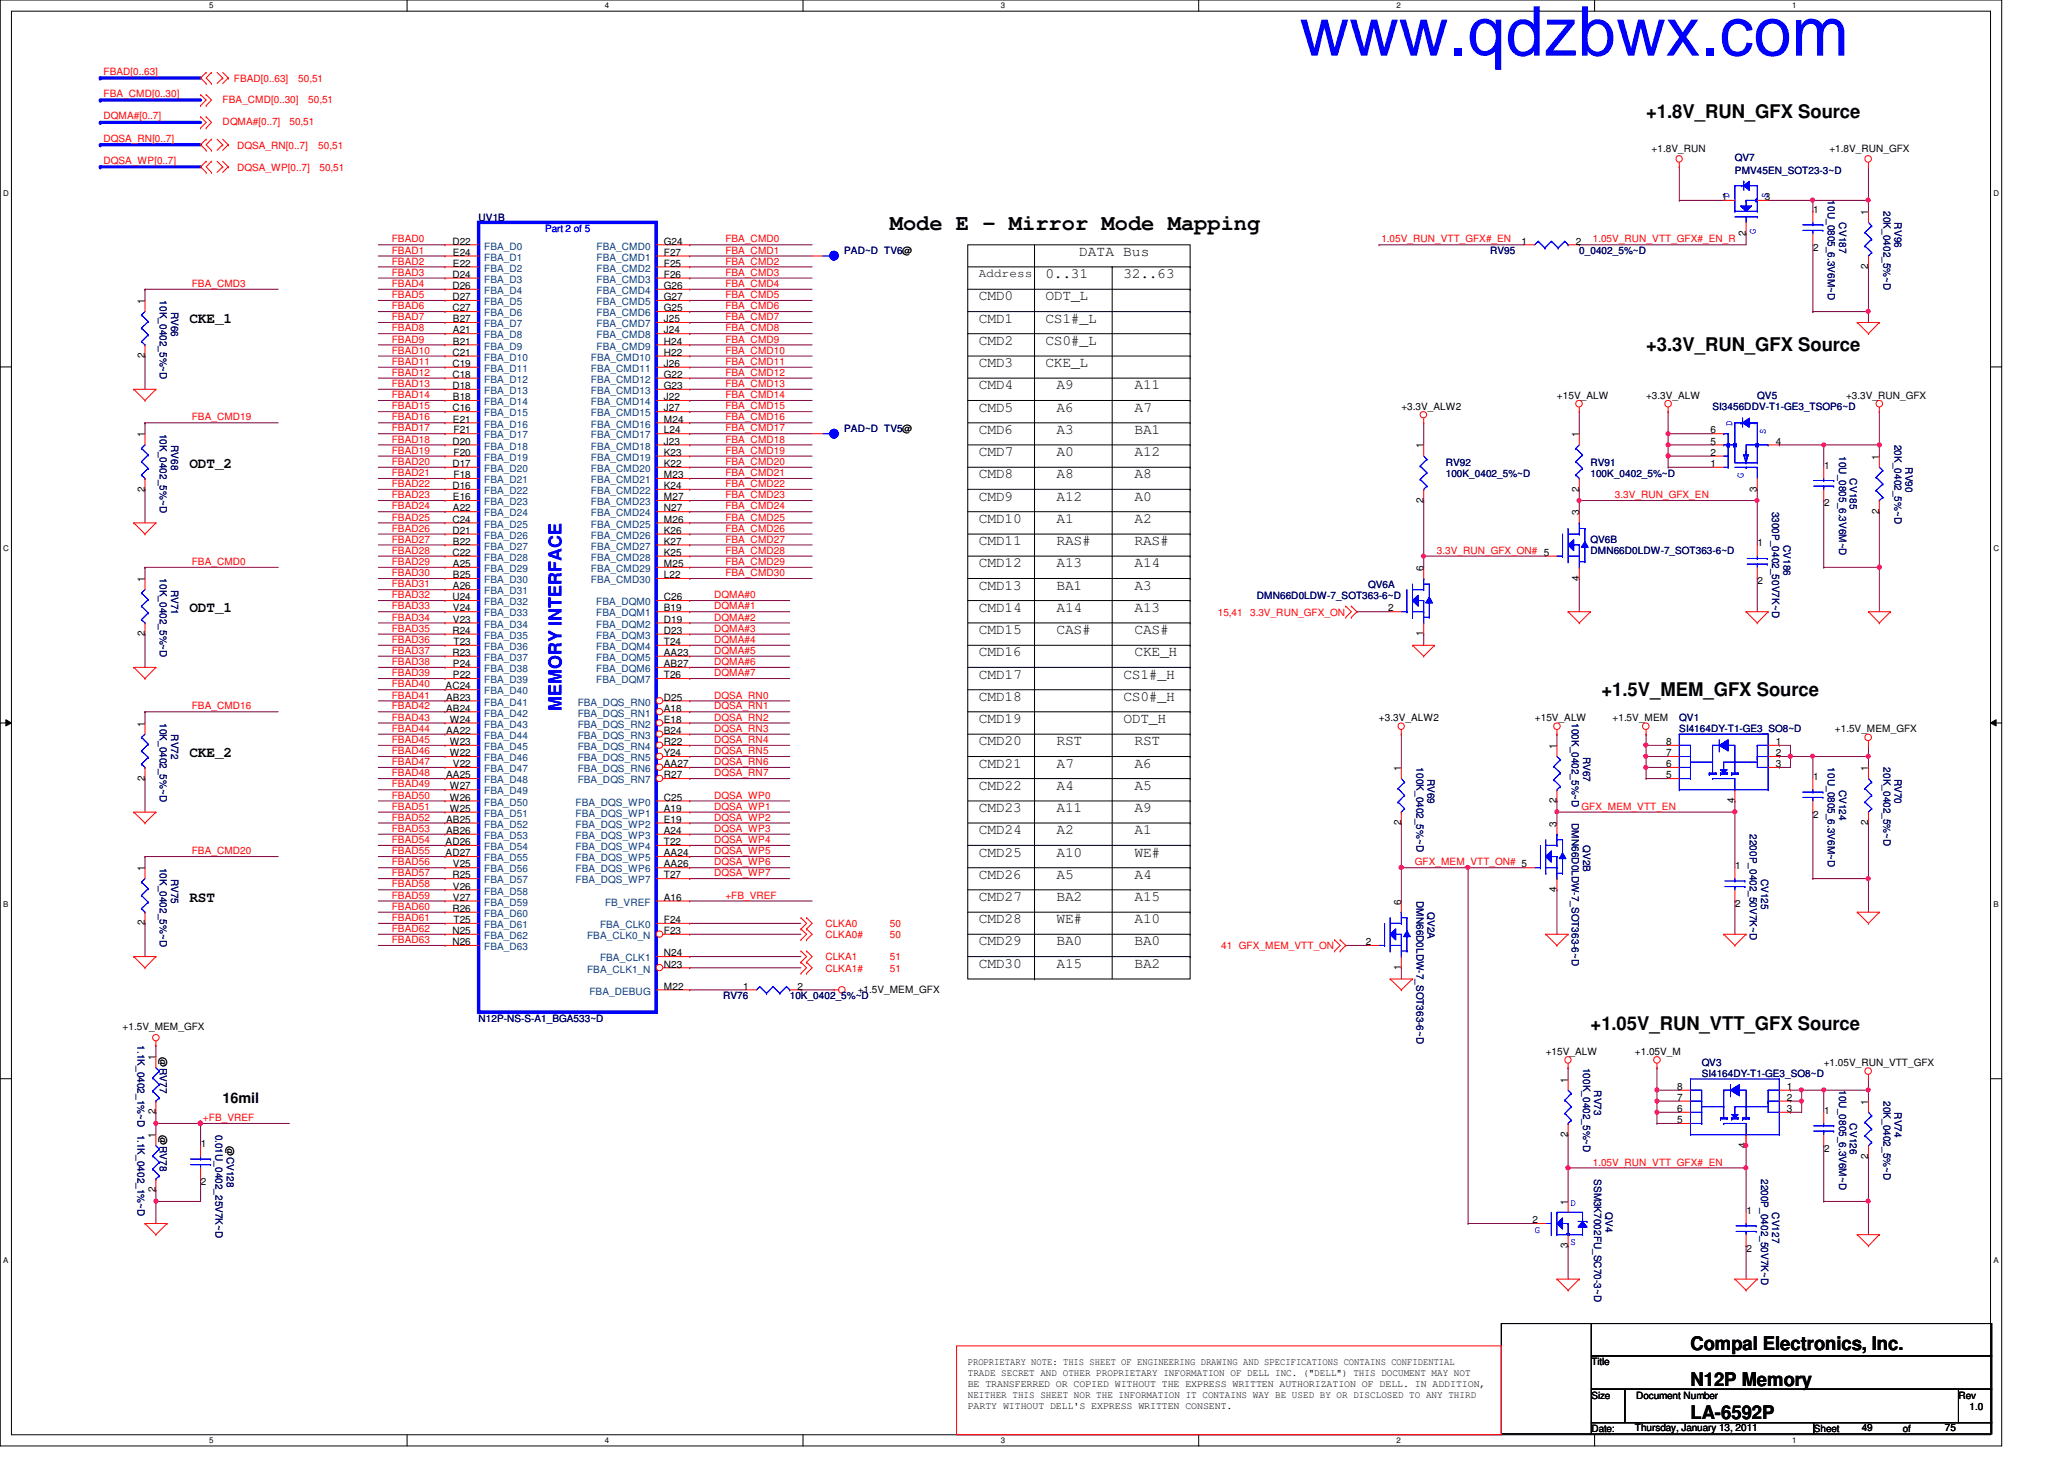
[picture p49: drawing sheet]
<svg xmlns="http://www.w3.org/2000/svg" width="297mm" height="210mm" viewBox="0 0 297 210" stroke-linecap="round" stroke-linejoin="round" font-family="sans-serif">
<defs><g id="words">
<text font-size="9.9" fill="#00f" x="187" y="8">www.qdzbwx.com</text>
<text font-size="3.2" x="128.1" y="33">Mode E - Mirror Mode Mapping</text>
<g font-size="2.7">
<text x="236.9" y="16.9">+1.8V_RUN_GFX Source</text>
<text x="236.9" y="50.5">+3.3V_RUN_GFX Source</text>
<text x="230.5" y="100.2">+1.5V_MEM_GFX Source</text>
<text x="228.9" y="148.2">+1.05V_RUN_VTT_GFX Source</text>
<text x="243.3" y="194.3">Compal Electronics, Inc.</text>
<text x="243.3" y="199.4">N12P Memory</text>
<text x="243.3" y="204.2">LA-6592P</text>
</g>
<text font-size="2.5" fill="#00f" x="80.8" y="102.3" transform="rotate(-90 80.8 102.3)">MEMORY INTERFACE</text>
<g font-size="2.1">
<text x="150.4" y="40">0..31</text>
<text x="155.3" y="36.8">DATA Bus</text>
<text x="161.7" y="40">32..63</text>
<text x="27.3" y="46.5">CKE_1</text>
<text x="140.9" y="43.2">CMD0</text>
<text x="140.9" y="46.4">CMD1</text>
<text x="150.4" y="46.4">CS1#_L</text>
<text x="150.4" y="43.2">ODT_L</text>
<text x="140.9" y="49.6">CMD2</text>
<text x="140.9" y="52.8">CMD3</text>
<text x="150.4" y="49.6">CS0#_L</text>
<text x="150.4" y="52.8">CKE_L</text>
<text x="140.9" y="56">CMD4</text>
<text x="140.9" y="59.2">CMD5</text>
<text x="152.1" y="59.2">A6</text>
<text x="152.1" y="56">A9</text>
<text x="163.3" y="59.2">A7</text>
<text x="163.3" y="56">A11</text>
<text x="140.9" y="62.4">CMD6</text>
<text x="140.9" y="65.6">CMD7</text>
<text x="152.1" y="62.4">A3</text>
<text x="152.1" y="65.6">A0</text>
<text x="163.3" y="62.4">BA1</text>
<text x="163.3" y="65.6">A12</text>
<text x="27.3" y="67.3">ODT_2</text>
<text x="140.9" y="68.8">CMD8</text>
<text x="152.1" y="68.8">A8</text>
<text x="163.3" y="68.8">A8</text>
<text x="140.9" y="72">CMD9</text>
<text x="140.9" y="75.2">CMD10</text>
<text x="152.1" y="75.2">A1</text>
<text x="152.1" y="72">A12</text>
<text x="163.3" y="75.2">A2</text>
<text x="163.3" y="72">A0</text>
<text x="140.9" y="78.4">CMD11</text>
<text x="140.9" y="81.6">CMD12</text>
<text x="152.1" y="78.4">RAS#</text>
<text x="152.1" y="81.6">A13</text>
<text x="163.3" y="78.4">RAS#</text>
<text x="163.3" y="81.6">A14</text>
<text x="27.3" y="88.1">ODT_1</text>
<text x="140.9" y="84.8">CMD13</text>
<text x="140.9" y="88">CMD14</text>
<text x="152.1" y="84.8">BA1</text>
<text x="152.1" y="88">A14</text>
<text x="163.3" y="88">A13</text>
<text x="163.3" y="84.8">A3</text>
<text x="140.9" y="94.4">CMD16</text>
<text x="140.9" y="91.2">CMD15</text>
<text x="152.1" y="91.2">CAS#</text>
<text x="163.3" y="91.2">CAS#</text>
<text x="163.3" y="94.4">CKE_H</text>
<text x="140.9" y="97.6">CMD17</text>
<text x="140.9" y="100.8">CMD18</text>
<text x="161.7" y="97.6">CS1#_H</text>
<text x="161.7" y="100.8">CS0#_H</text>
<text x="140.9" y="104">CMD19</text>
<text x="140.9" y="107.2">CMD20</text>
<text x="152.1" y="107.2">RST</text>
<text x="161.7" y="104">ODT_H</text>
<text x="163.3" y="107.2">RST</text>
<text x="27.3" y="108.9">CKE_2</text>
<text x="140.9" y="110.4">CMD21</text>
<text x="140.9" y="113.6">CMD22</text>
<text x="152.1" y="110.4">A7</text>
<text x="152.1" y="113.6">A4</text>
<text x="163.3" y="113.6">A5</text>
<text x="163.3" y="110.4">A6</text>
<text x="140.9" y="116.8">CMD23</text>
<text x="152.1" y="116.8">A11</text>
<text x="163.3" y="116.8">A9</text>
<text x="140.9" y="120">CMD24</text>
<text x="140.9" y="123.2">CMD25</text>
<text x="152.1" y="123.2">A10</text>
<text x="152.1" y="120">A2</text>
<text x="163.3" y="123.2">WE#</text>
<text x="163.3" y="120">A1</text>
<text x="27.3" y="129.7">RST</text>
<text x="140.9" y="126.4">CMD26</text>
<text x="140.9" y="129.6">CMD27</text>
<text x="152.1" y="126.4">A5</text>
<text x="152.1" y="129.6">BA2</text>
<text x="163.3" y="129.6">A15</text>
<text x="163.3" y="126.4">A4</text>
<text x="140.9" y="132.8">CMD28</text>
<text x="140.9" y="136">CMD29</text>
<text x="152.1" y="132.8">WE#</text>
<text x="152.1" y="136">BA0</text>
<text x="163.3" y="132.8">A10</text>
<text x="163.3" y="136">BA0</text>
<text x="140.9" y="139.2">CMD30</text>
<text x="152.1" y="139.2">A15</text>
<text x="163.3" y="139.2">BA2</text>
<text x="32" y="158.7">16mil</text>
</g>
<text font-size="1.7" x="140.9" y="39.8">Address</text>
<g font-size="1.4" fill="#f00">
<text x="14.9" y="10.8">FBAD[0..63]</text>
<text x="33.7" y="11.8">FBAD[0..63]</text>
<text x="42.9" y="11.8">50,51</text>
<text x="14.9" y="13.9">FBA_CMD[0..30]</text>
<text x="14.9" y="17.1">DQMA#[0..7]</text>
<text x="32" y="18">DQMA#[0..7]</text>
<text x="32" y="14.8">FBA_CMD[0..30]</text>
<text x="41.7" y="18">50,51</text>
<text x="44.4" y="14.8">50,51</text>
<text x="14.9" y="20.4">DQSA_RN[0..7]</text>
<text x="14.9" y="23.5">DQSA_WP[0..7]</text>
<text x="34.1" y="21.4">DQSA_RN[0..7]</text>
<text x="45.8" y="21.4">50,51</text>
<text x="34.1" y="24.6">DQSA_WP[0..7]</text>
<text x="46" y="24.6">50,51</text>
<text x="56.4" y="34.9">FBAD0</text>
<text x="104.4" y="34.9">FBA_CMD0</text>
<text x="198.8" y="34.9">1.05V_RUN_VTT_GFX#_EN</text>
<text x="229.2" y="34.9">1.05V_RUN_VTT_GFX#_EN_R</text>
<text x="27.6" y="41.3">FBA_CMD3</text>
<text x="56.4" y="41.3">FBAD4</text>
<text x="56.4" y="38.1">FBAD2</text>
<text x="56.4" y="36.5">FBAD1</text>
<text x="56.4" y="39.7">FBAD3</text>
<text x="104.4" y="39.7">FBA_CMD3</text>
<text x="104.4" y="36.5">FBA_CMD1</text>
<text x="104.4" y="41.3">FBA_CMD4</text>
<text x="104.4" y="38.1">FBA_CMD2</text>
<text x="56.4" y="44.5">FBAD6</text>
<text x="56.4" y="46.1">FBAD7</text>
<text x="56.4" y="47.7">FBAD8</text>
<text x="56.4" y="42.9">FBAD5</text>
<text x="104.4" y="44.5">FBA_CMD6</text>
<text x="104.4" y="47.7">FBA_CMD8</text>
<text x="104.4" y="42.9">FBA_CMD5</text>
<text x="104.4" y="46.1">FBA_CMD7</text>
<text x="56.4" y="49.3">FBAD9</text>
<text x="56.4" y="52.5">FBAD11</text>
<text x="56.4" y="50.9">FBAD10</text>
<text x="104.4" y="52.5">FBA_CMD11</text>
<text x="104.4" y="49.3">FBA_CMD9</text>
<text x="104.4" y="50.9">FBA_CMD10</text>
<text x="56.4" y="54.1">FBAD12</text>
<text x="56.4" y="57.3">FBAD14</text>
<text x="56.4" y="55.7">FBAD13</text>
<text x="56.4" y="58.9">FBAD15</text>
<text x="104.4" y="57.3">FBA_CMD14</text>
<text x="104.4" y="54.1">FBA_CMD12</text>
<text x="104.4" y="55.7">FBA_CMD13</text>
<text x="104.4" y="58.9">FBA_CMD15</text>
<text x="27.6" y="60.5">FBA_CMD19</text>
<text x="56.4" y="62.1">FBAD17</text>
<text x="56.4" y="60.5">FBAD16</text>
<text x="56.4" y="65.3">FBAD19</text>
<text x="56.4" y="63.7">FBAD18</text>
<text x="104.4" y="60.5">FBA_CMD16</text>
<text x="104.4" y="65.3">FBA_CMD19</text>
<text x="104.4" y="62.1">FBA_CMD17</text>
<text x="104.4" y="63.7">FBA_CMD18</text>
<text x="56.4" y="70.1">FBAD22</text>
<text x="56.4" y="68.5">FBAD21</text>
<text x="56.4" y="66.9">FBAD20</text>
<text x="56.4" y="71.7">FBAD23</text>
<text x="104.4" y="70.1">FBA_CMD22</text>
<text x="104.4" y="66.9">FBA_CMD20</text>
<text x="104.4" y="68.5">FBA_CMD21</text>
<text x="104.4" y="71.7">FBA_CMD23</text>
<text x="232.4" y="71.7">3.3V_RUN_GFX_EN</text>
<text x="56.4" y="74.9">FBAD25</text>
<text x="56.4" y="73.3">FBAD24</text>
<text x="56.4" y="76.5">FBAD26</text>
<text x="104.4" y="74.9">FBA_CMD25</text>
<text x="104.4" y="73.3">FBA_CMD24</text>
<text x="104.4" y="76.5">FBA_CMD26</text>
<text x="27.6" y="81.3">FBA_CMD0</text>
<text x="56.4" y="81.3">FBAD29</text>
<text x="56.4" y="79.7">FBAD28</text>
<text x="56.4" y="78.1">FBAD27</text>
<text x="56.4" y="82.9">FBAD30</text>
<text x="104.4" y="78.1">FBA_CMD27</text>
<text x="104.4" y="82.9">FBA_CMD30</text>
<text x="104.4" y="81.3">FBA_CMD29</text>
<text x="104.4" y="79.7">FBA_CMD28</text>
<text x="206.8" y="79.7">3.3V_RUN_GFX_ON# 5</text>
<text x="56.4" y="84.5">FBAD31</text>
<text x="56.4" y="89.3">FBAD34</text>
<text x="56.4" y="87.7">FBAD33</text>
<text x="56.4" y="86.1">FBAD32</text>
<text x="102.8" y="87.7">DQMA#1</text>
<text x="102.8" y="89.3">DQMA#2</text>
<text x="102.8" y="86.1">DQMA#0</text>
<text x="175.3" y="88.6">15,41</text>
<text x="179.9" y="88.6">3.3V_RUN_GFX_ON</text>
<text x="56.4" y="92.5">FBAD36</text>
<text x="56.4" y="95.7">FBAD38</text>
<text x="56.4" y="90.9">FBAD35</text>
<text x="56.4" y="94.1">FBAD37</text>
<text x="102.8" y="92.5">DQMA#4</text>
<text x="102.8" y="94.1">DQMA#5</text>
<text x="102.8" y="95.7">DQMA#6</text>
<text x="102.8" y="90.9">DQMA#3</text>
<text x="56.4" y="97.3">FBAD39</text>
<text x="56.4" y="100.5">FBAD41</text>
<text x="56.4" y="98.9">FBAD40</text>
<text x="102.8" y="97.3">DQMA#7</text>
<text x="102.8" y="100.5">DQSA_RN0</text>
<text x="27.6" y="102.1">FBA_CMD16</text>
<text x="56.4" y="103.7">FBAD43</text>
<text x="56.4" y="102.1">FBAD42</text>
<text x="56.4" y="106.9">FBAD45</text>
<text x="56.4" y="105.3">FBAD44</text>
<text x="102.8" y="103.7">DQSA_RN2</text>
<text x="102.8" y="106.9">DQSA_RN4</text>
<text x="102.8" y="105.3">DQSA_RN3</text>
<text x="102.8" y="102.1">DQSA_RN1</text>
<text x="56.4" y="108.5">FBAD46</text>
<text x="56.4" y="113.3">FBAD49</text>
<text x="56.4" y="111.7">FBAD48</text>
<text x="56.4" y="110.1">FBAD47</text>
<text x="102.8" y="110.1">DQSA_RN6</text>
<text x="102.8" y="108.5">DQSA_RN5</text>
<text x="102.8" y="111.7">DQSA_RN7</text>
<text x="56.4" y="118.1">FBAD52</text>
<text x="56.4" y="119.7">FBAD53</text>
<text x="56.4" y="116.5">FBAD51</text>
<text x="56.4" y="114.9">FBAD50</text>
<text x="102.8" y="114.9">DQSA_WP0</text>
<text x="102.8" y="116.5">DQSA_WP1</text>
<text x="102.8" y="119.7">DQSA_WP3</text>
<text x="102.8" y="118.1">DQSA_WP2</text>
<text x="227.6" y="116.5">GFX_MEM_VTT_EN</text>
<text x="27.6" y="122.9">FBA_CMD20</text>
<text x="56.4" y="124.5">FBAD56</text>
<text x="56.4" y="121.3">FBAD54</text>
<text x="56.4" y="122.9">FBAD55</text>
<text x="102.8" y="122.9">DQSA_WP5</text>
<text x="102.8" y="121.3">DQSA_WP4</text>
<text x="102.8" y="124.5">DQSA_WP6</text>
<text x="203.6" y="124.5">GFX_MEM_VTT_ON# 5</text>
<text x="56.4" y="129.3">FBAD59</text>
<text x="56.4" y="127.7">FBAD58</text>
<text x="56.4" y="126.1">FBAD57</text>
<text x="56.4" y="130.9">FBAD60</text>
<text x="102.8" y="126.1">DQSA_WP7</text>
<text x="104.4" y="129.3">+FB_VREF</text>
<text x="56.4" y="135.7">FBAD63</text>
<text x="56.4" y="134.1">FBAD62</text>
<text x="56.4" y="132.5">FBAD61</text>
<text x="118.8" y="133.4">CLKA0</text>
<text x="118.8" y="135">CLKA0#</text>
<text x="128.1" y="133.4">50</text>
<text x="128.1" y="135">50</text>
<text x="175.8" y="136.6">41 GFX_MEM_VTT_ON</text>
<text x="118.8" y="138.2">CLKA1</text>
<text x="118.8" y="139.8">CLKA1#</text>
<text x="128.1" y="138.2">51</text>
<text x="128.1" y="139.8">51</text>
<text x="29.2" y="161.3">+FB_VREF</text>
<text x="229.2" y="167.7">1.05V_RUN_VTT_GFX#_EN</text>
</g>
<g font-size="1.4">
<text x="237.7" y="21.8">+1.8V_RUN</text>
<text x="263.3" y="21.8">+1.8V_RUN_GFX</text>
<text x="247.8" y="28.8">1</text>
<text x="254" y="28.8">3</text>
<text x="65.1" y="35.2">D22</text>
<text x="95.5" y="35.2">G24</text>
<text x="219" y="35.2">1</text>
<text x="226.8" y="35.2">2</text>
<text x="251.2" y="33.9" transform="rotate(-90 251.2 33.9)">2</text>
<text x="260.9" y="30.6">1</text>
<text x="268.9" y="30.9" transform="rotate(-90 268.9 30.9)">1</text>
<text x="65.1" y="40">D24</text>
<text x="65.1" y="41.6">D26</text>
<text x="65.2" y="36.8">E24</text>
<text x="65.2" y="38.4">E22</text>
<text x="95.5" y="36.8">F27</text>
<text x="95.5" y="38.4">F25</text>
<text x="95.5" y="40">F26</text>
<text x="95.5" y="41.6">G26</text>
<text x="260.9" y="36.1">2</text>
<text x="268.9" y="38.7" transform="rotate(-90 268.9 38.7)">2</text>
<text x="20.8" y="43.7" transform="rotate(-90 20.8 43.7)">1</text>
<text x="65.1" y="43.2">D27</text>
<text x="65.1" y="44.8">C27</text>
<text x="65.2" y="46.4">B27</text>
<text x="65.2" y="48">A21</text>
<text x="95.5" y="43.2">G27</text>
<text x="95.5" y="44.8">G25</text>
<text x="95.5" y="46.4">J25</text>
<text x="95.5" y="48">J24</text>
<text x="20.8" y="51.5" transform="rotate(-90 20.8 51.5)">2</text>
<text x="65.1" y="51.2">C21</text>
<text x="65.1" y="52.8">C19</text>
<text x="65.2" y="49.6">B21</text>
<text x="95.5" y="49.6">H24</text>
<text x="95.5" y="51.2">H22</text>
<text x="95.5" y="52.8">J26</text>
<text x="65.1" y="54.4">C18</text>
<text x="65.1" y="56">D18</text>
<text x="65.1" y="59.2">C16</text>
<text x="65.2" y="57.6">B18</text>
<text x="95.5" y="54.4">G22</text>
<text x="95.5" y="56">G23</text>
<text x="95.5" y="57.6">J22</text>
<text x="95.5" y="59.2">J27</text>
<text x="201.7" y="59">+3.3V_ALW2</text>
<text x="224.1" y="57.4">+15V_ALW</text>
<text x="236.9" y="57.4">+3.3V_ALW</text>
<text x="265.7" y="57.4">+3.3V_RUN_GFX</text>
<text x="20.8" y="62.9" transform="rotate(-90 20.8 62.9)">1</text>
<text x="65.1" y="64">D20</text>
<text x="65.2" y="60.8">E21</text>
<text x="65.3" y="62.4">F21</text>
<text x="65.3" y="65.6">F20</text>
<text x="95.5" y="60.8">M24</text>
<text x="95.5" y="62.4">L24</text>
<text x="95.5" y="64">J23</text>
<text x="95.5" y="65.6">K23</text>
<text x="204.8" y="64.5" transform="rotate(-90 204.8 64.5)">1</text>
<text x="227.2" y="62.9" transform="rotate(-90 227.2 62.9)">1</text>
<text x="246.2" y="62.4">6</text>
<text x="246.2" y="65.6">2</text>
<text x="246.2" y="64">5</text>
<text x="255.6" y="64">4</text>
<text x="20.8" y="70.7" transform="rotate(-90 20.8 70.7)">2</text>
<text x="65.1" y="67.2">D17</text>
<text x="65.1" y="70.4">D16</text>
<text x="65.2" y="72">E16</text>
<text x="65.3" y="68.8">F18</text>
<text x="95.5" y="67.2">K22</text>
<text x="95.5" y="68.8">M23</text>
<text x="95.5" y="70.4">K24</text>
<text x="95.5" y="72">M27</text>
<text x="227.2" y="70.7" transform="rotate(-90 227.2 70.7)">2</text>
<text x="246.2" y="67.2">1</text>
<text x="252.9" y="70.7" transform="rotate(-90 252.9 70.7)">3</text>
<text x="262.5" y="67.4">1</text>
<text x="270.4" y="66.1" transform="rotate(-90 270.4 66.1)">1</text>
<text x="65.1" y="75.2">C24</text>
<text x="65.1" y="76.8">D21</text>
<text x="65.2" y="73.6">A22</text>
<text x="95.5" y="73.6">N27</text>
<text x="95.5" y="75.2">M26</text>
<text x="95.5" y="76.8">K26</text>
<text x="204.8" y="72.3" transform="rotate(-90 204.8 72.3)">2</text>
<text x="227.2" y="74.1" transform="rotate(-90 227.2 74.1)">3</text>
<text x="262.5" y="72.9">2</text>
<text x="270.4" y="73.9" transform="rotate(-90 270.4 73.9)">2</text>
<text x="20.8" y="83.7" transform="rotate(-90 20.8 83.7)">1</text>
<text x="65.1" y="80">C22</text>
<text x="65.2" y="83.2">B25</text>
<text x="65.2" y="81.6">A25</text>
<text x="65.2" y="78.4">B22</text>
<text x="95.5" y="78.4">K27</text>
<text x="95.5" y="80">K25</text>
<text x="95.5" y="81.6">M25</text>
<text x="95.5" y="83.2">L22</text>
<text x="204.8" y="82.1" transform="rotate(-90 204.8 82.1)">6</text>
<text x="227.2" y="83.5" transform="rotate(-90 227.2 83.5)">4</text>
<text x="252.9" y="78.6">1</text>
<text x="65.1" y="86.4">U24</text>
<text x="65.2" y="88">V24</text>
<text x="65.2" y="89.6">V23</text>
<text x="65.2" y="84.8">A26</text>
<text x="95.5" y="89.6">D19</text>
<text x="95.5" y="88">B19</text>
<text x="95.5" y="86.4">C26</text>
<text x="199.8" y="88">2</text>
<text x="252.9" y="84.1">2</text>
<text x="20.8" y="91.5" transform="rotate(-90 20.8 91.5)">2</text>
<text x="65.1" y="94.4">R23</text>
<text x="65.1" y="91.2">R24</text>
<text x="65.2" y="96">P24</text>
<text x="65.3" y="92.8">T23</text>
<text x="95.5" y="92.8">T24</text>
<text x="95.5" y="91.2">D23</text>
<text x="95.5" y="94.4">AA23</text>
<text x="95.5" y="96">AB27</text>
<text x="204.8" y="91.5" transform="rotate(-90 204.8 91.5)">1</text>
<text x="64.1" y="99.2">AC24</text>
<text x="64.2" y="100.8">AB23</text>
<text x="65.2" y="97.6">P22</text>
<text x="95.5" y="97.6">T26</text>
<text x="95.5" y="100.8">D25</text>
<text x="20.8" y="104.5" transform="rotate(-90 20.8 104.5)">1</text>
<text x="64.2" y="105.6">AA22</text>
<text x="64.2" y="102.4">AB24</text>
<text x="64.7" y="107.2">W23</text>
<text x="64.7" y="104">W24</text>
<text x="95.5" y="104">E18</text>
<text x="95.5" y="107.2">R22</text>
<text x="95.5" y="102.4">A18</text>
<text x="95.5" y="105.6">B24</text>
<text x="198.5" y="103.8">+3.3V_ALW2</text>
<text x="220.9" y="103.8">+15V_ALW</text>
<text x="224" y="107.7" transform="rotate(-90 224 107.7)">1</text>
<text x="232.1" y="103.8">+1.5V_MEM</text>
<text x="239.8" y="107.2">8</text>
<text x="255.6" y="107.2">1</text>
<text x="264.1" y="105.4">+1.5V_MEM_GFX</text>
<text x="20.8" y="112.3" transform="rotate(-90 20.8 112.3)">2</text>
<text x="64.2" y="112">AA25</text>
<text x="64.7" y="113.6">W27</text>
<text x="64.7" y="108.8">W22</text>
<text x="65.2" y="110.4">V22</text>
<text x="95.5" y="108.8">Y24</text>
<text x="95.5" y="110.4">AA27</text>
<text x="95.5" y="112">R27</text>
<text x="201.6" y="110.9" transform="rotate(-90 201.6 110.9)">1</text>
<text x="239.8" y="110.4">6</text>
<text x="239.8" y="112">5</text>
<text x="239.8" y="108.8">7</text>
<text x="255.6" y="110.4">3</text>
<text x="255.6" y="108.8">2</text>
<text x="260.9" y="112.2">1</text>
<text x="268.9" y="110.9" transform="rotate(-90 268.9 110.9)">1</text>
<text x="64.2" y="118.4">AB25</text>
<text x="64.2" y="120">AB26</text>
<text x="64.7" y="116.8">W25</text>
<text x="64.7" y="115.2">W26</text>
<text x="95.5" y="118.4">E19</text>
<text x="95.5" y="116.8">A19</text>
<text x="95.5" y="120">A24</text>
<text x="95.5" y="115.2">C25</text>
<text x="201.6" y="118.7" transform="rotate(-90 201.6 118.7)">2</text>
<text x="224" y="118.9" transform="rotate(-90 224 118.9)">3</text>
<text x="224" y="115.5" transform="rotate(-90 224 115.5)">2</text>
<text x="249.6" y="115.5" transform="rotate(-90 249.6 115.5)">4</text>
<text x="260.9" y="117.7">2</text>
<text x="268.9" y="118.7" transform="rotate(-90 268.9 118.7)">2</text>
<text x="20.8" y="125.3" transform="rotate(-90 20.8 125.3)">1</text>
<text x="64.1" y="123.2">AD27</text>
<text x="64.1" y="121.6">AD26</text>
<text x="65.2" y="124.8">V25</text>
<text x="95.5" y="121.6">T22</text>
<text x="95.5" y="123.2">AA24</text>
<text x="95.5" y="124.8">AA26</text>
<text x="249.7" y="125">1</text>
<text x="65.1" y="131.2">R26</text>
<text x="65.1" y="126.4">R25</text>
<text x="65.2" y="129.6">V27</text>
<text x="65.2" y="128">V26</text>
<text x="95.5" y="129.6">A16</text>
<text x="95.5" y="126.4">T27</text>
<text x="201.6" y="130.1" transform="rotate(-90 201.6 130.1)">6</text>
<text x="224" y="128.3" transform="rotate(-90 224 128.3)">4</text>
<text x="249.7" y="130.5">2</text>
<text x="20.8" y="133.1" transform="rotate(-90 20.8 133.1)">2</text>
<text x="65.1" y="136">N26</text>
<text x="65.1" y="134.4">N25</text>
<text x="65.3" y="132.8">T25</text>
<text x="95.5" y="137.6">N24</text>
<text x="95.5" y="132.8">F24</text>
<text x="95.5" y="134.4">F23</text>
<text x="196.6" y="136">2</text>
<text x="95.5" y="142.4">M22</text>
<text x="95.5" y="139.2">N23</text>
<text x="107" y="142.4">1</text>
<text x="114.8" y="142.4">2</text>
<text x="123.4" y="142.8">+1.5V_MEM_GFX</text>
<text x="201.6" y="139.5" transform="rotate(-90 201.6 139.5)">1</text>
<text x="17.6" y="148.3">+1.5V_MEM_GFX</text>
<text x="22.4" y="152.5" transform="rotate(-90 22.4 152.5)">1</text>
<text x="23" y="152" transform="rotate(90 23 152)">@RV77</text>
<text x="222.5" y="151.8">+15V_ALW</text>
<text x="225.6" y="155.7" transform="rotate(-90 225.6 155.7)">1</text>
<text x="235.3" y="151.8">+1.05V_M</text>
<text x="262.5" y="153.4">+1.05V_RUN_VTT_GFX</text>
<text x="22.4" y="160.3" transform="rotate(-90 22.4 160.3)">2</text>
<text x="241.4" y="160">6</text>
<text x="241.4" y="161.6">5</text>
<text x="241.4" y="158.4">7</text>
<text x="241.4" y="156.8">8</text>
<text x="257.2" y="160">3</text>
<text x="257.2" y="158.4">2</text>
<text x="257.2" y="156.8">1</text>
<text x="262.5" y="160.2">1</text>
<text x="268.9" y="158.9" transform="rotate(-90 268.9 158.9)">1</text>
<text x="22.4" y="163.7" transform="rotate(-90 22.4 163.7)">1</text>
<text x="23" y="163.2" transform="rotate(90 23 163.2)">@RV78</text>
<text x="28.9" y="165">1</text>
<text x="32.6" y="164.8" transform="rotate(90 32.6 164.8)">@CV128</text>
<text x="225.6" y="163.5" transform="rotate(-90 225.6 163.5)">2</text>
<text x="251.2" y="165.1" transform="rotate(-90 251.2 165.1)">4</text>
<text x="262.5" y="165.7">2</text>
<text x="268.9" y="166.8" transform="rotate(-90 268.9 166.8)">2</text>
<text x="22.4" y="171.5" transform="rotate(-90 22.4 171.5)">2</text>
<text x="28.9" y="170.5">2</text>
<text x="225.6" y="173.3" transform="rotate(-90 225.6 173.3)">1</text>
<text x="220.6" y="176">2</text>
<text x="225.6" y="179.5" transform="rotate(-90 225.6 179.5)">3</text>
<text x="251.3" y="174.6">1</text>
<text x="251.3" y="180.1">2</text>
<text x="139.3" y="196.4">PROPRIETARY NOTE: THIS SHEET OF ENGINEERING DRAWING AND SPECIFICATIONS CONTAINS CONFIDENTIAL</text>
<text x="139.3" y="198">TRADE SECRET AND OTHER PROPRIETARY INFORMATION OF DELL INC. (&quot;DELL&quot;) THIS DOCUMENT MAY NOT</text>
<text x="229" y="196.4">Title</text>
<text x="139.3" y="199.6">BE TRANSFERRED OR COPIED WITHOUT THE EXPRESS WRITTEN AUTHORIZATION OF DELL. IN ADDITION,</text>
<text x="139.3" y="201.1">NEITHER THIS SHEET NOR THE INFORMATION IT CONTAINS WAY BE USED BY OR DISCLOSED TO ANY THIRD</text>
<text x="139.3" y="202.7">PARTY WITHOUT DELL'S EXPRESS WRITTEN CONSENT.</text>
<text x="229" y="201.2">Size</text>
<text x="235.5" y="201.2">Document Number</text>
<text x="281.9" y="201.2">Rev</text>
<text x="283.5" y="202.8">1.0</text>
<text x="229" y="206">Date:</text>
<text x="235.3" y="205.9">Thursday, January 13, 2011</text>
<text x="261" y="206">Sheet</text>
<text x="267.9" y="205.9">49</text>
<text x="273.9" y="206">of</text>
<text x="279.9" y="205.9">75</text>
</g>
<g font-size="1.4" fill="#000080">
<text x="249.7" y="23.1">QV7</text>
<text x="249.7" y="25.1">PMV45EN_SOT23-3~D</text>
<text x="263.1" y="28.8" transform="rotate(90 263.1 28.8)">10U_0805_6.3V6M~D</text>
<text x="68.9" y="31.7">UV1B</text>
<text x="264.7" y="32" transform="rotate(90 264.7 32)">CV187</text>
<text x="271.1" y="30.4" transform="rotate(90 271.1 30.4)">20K_0402_5%~D</text>
<text x="272.7" y="32" transform="rotate(90 272.7 32)">RV96</text>
<text x="121.5" y="36.6">PAD~D TV6@</text>
<text x="214.5" y="36.6">RV95</text>
<text x="227.3" y="36.6">0_0402_5%~D</text>
<text x="23" y="43.2" transform="rotate(90 23 43.2)">10K_0402_5%~D</text>
<text x="24.6" y="44.8" transform="rotate(90 24.6 44.8)">RV66</text>
<text x="246.5" y="59">SI3456DDV-T1-GE3_TSOP6~D</text>
<text x="252.9" y="57.4">QV5</text>
<text x="23" y="62.4" transform="rotate(90 23 62.4)">10K_0402_5%~D</text>
<text x="24.6" y="64" transform="rotate(90 24.6 64)">RV68</text>
<text x="121.5" y="62.2">PAD~D TV5@</text>
<text x="264.7" y="65.6" transform="rotate(90 264.7 65.6)">10U_0805_6.3V6M~D</text>
<text x="272.7" y="64" transform="rotate(90 272.7 64)">20K_0402_5%~D</text>
<text x="208.1" y="67">RV92</text>
<text x="208.1" y="68.6">100K_0402_5%~D</text>
<text x="228.9" y="67">RV91</text>
<text x="228.9" y="68.6">100K_0402_5%~D</text>
<text x="266.2" y="68.8" transform="rotate(90 266.2 68.8)">CV185</text>
<text x="274.2" y="67.2" transform="rotate(90 274.2 67.2)">RV90</text>
<text x="255.1" y="73.6" transform="rotate(90 255.1 73.6)">3300P_0402_50V7K~D</text>
<text x="23" y="83.2" transform="rotate(90 23 83.2)">10K_0402_5%~D</text>
<text x="228.9" y="78.2">QV6B</text>
<text x="228.9" y="79.8">DMN66D0LDW-7_SOT363-6~D</text>
<text x="256.7" y="78.4" transform="rotate(90 256.7 78.4)">CV186</text>
<text x="24.6" y="84.8" transform="rotate(90 24.6 84.8)">RV71</text>
<text x="180.9" y="86.2">DMN66D0LDW-7_SOT363-6~D</text>
<text x="196.9" y="84.6">QV6A</text>
<text x="23" y="104" transform="rotate(90 23 104)">10K_0402_5%~D</text>
<text x="24.6" y="105.6" transform="rotate(90 24.6 105.6)">RV72</text>
<text x="226.2" y="104" transform="rotate(90 226.2 104)">100K_0402_5%~D</text>
<text x="241.7" y="103.8">QV1</text>
<text x="241.7" y="105.4">SI4164DY-T1-GE3_SO8~D</text>
<text x="203.8" y="110.4" transform="rotate(90 203.8 110.4)">100K_0402_5%~D</text>
<text x="205.4" y="112" transform="rotate(90 205.4 112)">RV69</text>
<text x="227.8" y="108.8" transform="rotate(90 227.8 108.8)">RV67</text>
<text x="263.1" y="110.4" transform="rotate(90 263.1 110.4)">10U_0805_6.3V6M~D</text>
<text x="264.7" y="113.6" transform="rotate(90 264.7 113.6)">CV124</text>
<text x="271.1" y="110.4" transform="rotate(90 271.1 110.4)">20K_0402_5%~D</text>
<text x="272.7" y="112" transform="rotate(90 272.7 112)">RV70</text>
<text x="226.2" y="118.4" transform="rotate(90 226.2 118.4)">DMN66D0LDW-7_SOT363-6~D</text>
<text x="23" y="124.8" transform="rotate(90 23 124.8)">10K_0402_5%~D</text>
<text x="227.8" y="121.6" transform="rotate(90 227.8 121.6)">QV2B</text>
<text x="251.8" y="120" transform="rotate(90 251.8 120)">2200P_0402_50V7K~D</text>
<text x="24.6" y="126.4" transform="rotate(90 24.6 126.4)">RV75</text>
<text x="203.8" y="129.6" transform="rotate(90 203.8 129.6)">DMN66D0LDW-7_SOT363-6~D</text>
<text x="205.4" y="131.2" transform="rotate(90 205.4 131.2)">QV2A</text>
<text x="253.4" y="126.4" transform="rotate(90 253.4 126.4)">CV125</text>
<text x="104.1" y="143.8">RV76</text>
<text x="113.7" y="143.8">10K_0402_5%~D</text>
<text x="68.9" y="147">N12P-NS-S-A1_BGA533~D</text>
<text x="19.8" y="150.4" transform="rotate(90 19.8 150.4)">1.1K_0402_1%~D</text>
<text x="227.8" y="153.6" transform="rotate(90 227.8 153.6)">100K_0402_5%~D</text>
<text x="244.9" y="153.4">QV3</text>
<text x="244.9" y="155">SI4164DY-T1-GE3_SO8~D</text>
<text x="229.4" y="156.8" transform="rotate(90 229.4 156.8)">RV73</text>
<text x="264.7" y="156.8" transform="rotate(90 264.7 156.8)">10U_0805_6.3V6M~D</text>
<text x="266.2" y="161.6" transform="rotate(90 266.2 161.6)">CV126</text>
<text x="271.1" y="158.4" transform="rotate(90 271.1 158.4)">20K_0402_5%~D</text>
<text x="272.7" y="160" transform="rotate(90 272.7 160)">RV74</text>
<text x="19.8" y="163.2" transform="rotate(90 19.8 163.2)">1.1K_0402_1%~D</text>
<text x="31" y="163.2" transform="rotate(90 31 163.2)">0.01U_0402_25V7K~D</text>
<text x="229.4" y="169.6" transform="rotate(90 229.4 169.6)">SSM3K7002FU_SC70-3~D</text>
<text x="253.4" y="169.6" transform="rotate(90 253.4 169.6)">2200P_0402_50V7K~D</text>
<text x="231.1" y="174.4" transform="rotate(90 231.1 174.4)">QV4</text>
<text x="255.1" y="174.4" transform="rotate(90 255.1 174.4)">CV127</text>
</g>
<g font-size="1.4" fill="#00f">
<text x="248.8" y="28.5" transform="rotate(-90 248.8 28.5)">D</text>
<text x="254.4" y="28.5" transform="rotate(-90 254.4 28.5)">S</text>
<text x="78.4" y="33.4">Part 2 of 5</text>
<text x="252.7" y="33.6" transform="rotate(-90 252.7 33.6)">G</text>
<text x="249.3" y="61.3" transform="rotate(-90 249.3 61.3)">D</text>
<text x="254.1" y="62.4" transform="rotate(-90 254.1 62.4)">S</text>
<text x="250.9" y="68.8" transform="rotate(-90 250.9 68.8)">G</text>
<text x="226" y="173.5">D</text>
<text x="220.9" y="177.4">G</text>
<text x="226" y="179.2">S</text>
</g>
<g font-size="1.4" fill="#004080">
<text x="69.7" y="35.9">FBA_D0</text>
<text x="85.8" y="35.9">FBA_CMD0</text>
<text x="69.7" y="37.5">FBA_D1</text>
<text x="69.7" y="39.1">FBA_D2</text>
<text x="69.7" y="40.7">FBA_D3</text>
<text x="85.8" y="37.5">FBA_CMD1</text>
<text x="85.8" y="39.1">FBA_CMD2</text>
<text x="85.8" y="40.7">FBA_CMD3</text>
<text x="69.7" y="42.3">FBA_D4</text>
<text x="69.7" y="43.9">FBA_D5</text>
<text x="69.7" y="45.5">FBA_D6</text>
<text x="69.7" y="47.1">FBA_D7</text>
<text x="85.8" y="42.3">FBA_CMD4</text>
<text x="85.8" y="43.9">FBA_CMD5</text>
<text x="85.8" y="45.5">FBA_CMD6</text>
<text x="85.8" y="47.1">FBA_CMD7</text>
<text x="69.7" y="48.7">FBA_D8</text>
<text x="69.7" y="50.3">FBA_D9</text>
<text x="69.7" y="51.9">FBA_D10</text>
<text x="69.7" y="53.5">FBA_D11</text>
<text x="85" y="51.9">FBA_CMD10</text>
<text x="85" y="53.5">FBA_CMD11</text>
<text x="85.8" y="48.7">FBA_CMD8</text>
<text x="85.8" y="50.3">FBA_CMD9</text>
<text x="69.7" y="55.1">FBA_D12</text>
<text x="69.7" y="56.7">FBA_D13</text>
<text x="69.7" y="58.3">FBA_D14</text>
<text x="69.7" y="59.9">FBA_D15</text>
<text x="85" y="55.1">FBA_CMD12</text>
<text x="85" y="56.7">FBA_CMD13</text>
<text x="85" y="58.3">FBA_CMD14</text>
<text x="85" y="59.9">FBA_CMD15</text>
<text x="69.7" y="61.5">FBA_D16</text>
<text x="69.7" y="63.1">FBA_D17</text>
<text x="69.7" y="64.7">FBA_D18</text>
<text x="85" y="61.5">FBA_CMD16</text>
<text x="85" y="63.1">FBA_CMD17</text>
<text x="85" y="64.7">FBA_CMD18</text>
<text x="69.7" y="66.3">FBA_D19</text>
<text x="69.7" y="67.9">FBA_D20</text>
<text x="69.7" y="69.5">FBA_D21</text>
<text x="69.7" y="71.1">FBA_D22</text>
<text x="85" y="66.3">FBA_CMD19</text>
<text x="85" y="67.9">FBA_CMD20</text>
<text x="85" y="69.5">FBA_CMD21</text>
<text x="85" y="71.1">FBA_CMD22</text>
<text x="69.7" y="72.7">FBA_D23</text>
<text x="69.7" y="74.3">FBA_D24</text>
<text x="69.7" y="75.9">FBA_D25</text>
<text x="69.7" y="77.5">FBA_D26</text>
<text x="85" y="72.7">FBA_CMD23</text>
<text x="85" y="74.3">FBA_CMD24</text>
<text x="85" y="75.9">FBA_CMD25</text>
<text x="85" y="77.5">FBA_CMD26</text>
<text x="69.7" y="83.9">FBA_D30</text>
<text x="69.7" y="82.3">FBA_D29</text>
<text x="69.7" y="80.7">FBA_D28</text>
<text x="69.7" y="79.1">FBA_D27</text>
<text x="85" y="79.1">FBA_CMD27</text>
<text x="85" y="80.7">FBA_CMD28</text>
<text x="85" y="82.3">FBA_CMD29</text>
<text x="85" y="83.9">FBA_CMD30</text>
<text x="69.7" y="87.1">FBA_D32</text>
<text x="69.7" y="88.7">FBA_D33</text>
<text x="69.7" y="85.5">FBA_D31</text>
<text x="85.8" y="88.7">FBA_DQM1</text>
<text x="85.8" y="87.1">FBA_DQM0</text>
<text x="69.7" y="93.5">FBA_D36</text>
<text x="69.7" y="95.1">FBA_D37</text>
<text x="69.7" y="90.3">FBA_D34</text>
<text x="69.7" y="91.9">FBA_D35</text>
<text x="85.8" y="90.3">FBA_DQM2</text>
<text x="85.8" y="93.5">FBA_DQM4</text>
<text x="85.8" y="91.9">FBA_DQM3</text>
<text x="85.8" y="95.1">FBA_DQM5</text>
<text x="69.7" y="99.9">FBA_D40</text>
<text x="69.7" y="101.5">FBA_D41</text>
<text x="69.7" y="98.3">FBA_D39</text>
<text x="69.7" y="96.7">FBA_D38</text>
<text x="83.1" y="101.5">FBA_DQS_RN0</text>
<text x="85.8" y="96.7">FBA_DQM6</text>
<text x="85.8" y="98.3">FBA_DQM7</text>
<text x="69.7" y="106.3">FBA_D44</text>
<text x="69.7" y="107.9">FBA_D45</text>
<text x="69.7" y="103.1">FBA_D42</text>
<text x="69.7" y="104.7">FBA_D43</text>
<text x="83.1" y="104.7">FBA_DQS_RN2</text>
<text x="83.1" y="107.9">FBA_DQS_RN4</text>
<text x="83.1" y="103.1">FBA_DQS_RN1</text>
<text x="83.1" y="106.3">FBA_DQS_RN3</text>
<text x="69.7" y="112.7">FBA_D48</text>
<text x="69.7" y="111.1">FBA_D47</text>
<text x="69.7" y="109.5">FBA_D46</text>
<text x="83.1" y="109.5">FBA_DQS_RN5</text>
<text x="83.1" y="111.1">FBA_DQS_RN6</text>
<text x="83.1" y="112.7">FBA_DQS_RN7</text>
<text x="69.7" y="117.5">FBA_D51</text>
<text x="69.7" y="119.1">FBA_D52</text>
<text x="69.7" y="114.3">FBA_D49</text>
<text x="69.7" y="115.9">FBA_D50</text>
<text x="82.8" y="119.1">FBA_DQS_WP2</text>
<text x="82.8" y="117.5">FBA_DQS_WP1</text>
<text x="82.8" y="115.9">FBA_DQS_WP0</text>
<text x="69.7" y="125.5">FBA_D56</text>
<text x="69.7" y="123.9">FBA_D55</text>
<text x="69.7" y="120.7">FBA_D53</text>
<text x="69.7" y="122.3">FBA_D54</text>
<text x="82.8" y="122.3">FBA_DQS_WP4</text>
<text x="82.8" y="120.7">FBA_DQS_WP3</text>
<text x="82.8" y="123.9">FBA_DQS_WP5</text>
<text x="82.8" y="125.5">FBA_DQS_WP6</text>
<text x="69.7" y="131.9">FBA_D60</text>
<text x="69.7" y="130.3">FBA_D59</text>
<text x="69.7" y="127.1">FBA_D57</text>
<text x="69.7" y="128.7">FBA_D58</text>
<text x="82.8" y="127.1">FBA_DQS_WP7</text>
<text x="87.1" y="130.3">FB_VREF</text>
<text x="69.7" y="136.7">FBA_D63</text>
<text x="69.7" y="135.1">FBA_D62</text>
<text x="69.7" y="133.5">FBA_D61</text>
<text x="84.5" y="135.1">FBA_CLK0_N</text>
<text x="86.4" y="133.5">FBA_CLK0</text>
<text x="84.5" y="139.9">FBA_CLK1_N</text>
<text x="84.8" y="143.1">FBA_DEBUG</text>
<text x="86.4" y="138.3">FBA_CLK1</text>
</g>
<g font-size="1.1">
<text x="30.1" y="1.1">5</text>
<text x="87" y="1.1">4</text>
<text x="144" y="1.1">3</text>
<text x="201" y="1.1">2</text>
<text x="257.9" y="1.1">1</text>
<text x=".5" y="28.2">D</text>
<text x="286.9" y="28.2">D</text>
<text x=".5" y="79.3">C</text>
<text x="286.9" y="79.3">C</text>
<text x=".5" y="130.6">B</text>
<text x="286.9" y="130.6">B</text>
<text x=".5" y="181.7">A</text>
<text x="286.9" y="181.7">A</text>
<text x="30.1" y="207.6">5</text>
<text x="87" y="207.6">4</text>
<text x="144" y="207.6">3</text>
<text x="201" y="207.6">2</text>
<text x="257.9" y="207.6">1</text>
</g>
</g></defs>
<path d="M0 0h288.1v208h-288.1zM1.6 1.6h284.9v204.8h-284.9z" fill="none" stroke="#000" stroke-width=".14"/>
<g fill="#fff">
<path d="M30.1 .2h.6v1.2h-.6z"/>
<path d="M30.1 206.6h.6v1.2h-.6z"/>
</g>
<path d="M58.6 0v1.6M58.6 206.4v1.6" fill="none" stroke="#000" stroke-width=".14"/>
<g fill="#fff">
<path d="M87 .2h.6v1.2h-.6z"/>
<path d="M87 206.6h.6v1.2h-.6z"/>
</g>
<path d="M115.6 0v1.6M115.6 206.4v1.6" fill="none" stroke="#000" stroke-width=".14"/>
<g fill="#fff">
<path d="M144 .2h.6v1.2h-.6z"/>
<path d="M144 206.6h.6v1.2h-.6z"/>
</g>
<path d="M172.5 0v1.6M172.5 206.4v1.6" fill="none" stroke="#000" stroke-width=".14"/>
<g fill="#fff">
<path d="M201 .2h.5v1.2h-.5z"/>
<path d="M201 206.6h.5v1.2h-.5z"/>
</g>
<path d="M229.5 0v1.6M229.5 206.4v1.6" fill="none" stroke="#000" stroke-width=".14"/>
<g fill="#fff">
<path d="M257.9 .2h.6v1.2h-.6z"/>
<path d="M257.9 206.6h.6v1.2h-.6z"/>
<path d="M.5 27.2h.7v1.2h-.7z"/>
<path d="M286.9 27.2h.8v1.2h-.8z"/>
<path d="M.5 78.4h.7v1.1h-.7z"/>
<path d="M286.9 78.4h.8v1.1h-.8z"/>
</g>
<path d="M0 52.8h1.6M286.5 52.8h1.6" fill="none" stroke="#000" stroke-width=".14"/>
<g fill="#fff">
<path d="M.5 129.6h.7v1.2h-.7z"/>
<path d="M286.9 129.6h.7v1.2h-.7z"/>
</g>
<path d="M0 104h1.6M.8 103.5l.8 .5-.8 .4zM286.5 104l.8-.5v.9zM286.5 104h1.6" fill="none" stroke="#000" stroke-width=".14"/>
<path d="M.8 103.5l.8 .5-.8 .4zM286.5 104l.8-.5v.9z" fill="#000"/>
<g fill="#fff">
<path d="M.5 180.8h.7v1.1h-.7z"/>
<path d="M286.9 180.8h.7v1.1h-.7z"/>
</g>
<path d="M0 155.2h1.6M286.5 155.2h1.6" fill="none" stroke="#000" stroke-width=".14"/>
<g fill="none" stroke="#800040" stroke-width=".14">
<path d="M99.3 35.2h.1M99.3 36.8h.1M99.3 38.4h.1M99.3 35.2h17.6M99.3 36.8h17.6M99.3 38.4h17.6M99.3 52.8h.1M99.3 44.8h.1M99.3 49.6h.1M99.3 48h.1M99.3 40h.1M99.3 41.6h.1"/>
<path d="M99.3 57.6h.1M99.3 43.2h.1M99.3 51.2h.1M99.3 54.4h.1M99.3 56h.1M99.3 46.4h.1M99.3 52.8h17.6M99.3 44.8h17.6M99.3 49.6h17.6M99.3 48h17.6M99.3 40h17.6M99.3 41.6h17.6"/>
<path d="M99.3 57.6h17.6M99.3 43.2h17.6M99.3 51.2h17.6M99.3 54.4h17.6M99.3 56h17.6M99.3 46.4h17.6M99.3 60.8h.1M99.3 70.4h.1M99.3 75.2h.1M99.3 73.6h.1M99.3 65.6h.1M99.3 62.4h.1"/>
<path d="M99.3 67.2h.1M99.3 68.8h.1M99.3 64h.1M99.3 78.4h.1M99.3 76.8h.1M99.3 60.8h17.6M99.3 70.4h17.6M99.3 75.2h17.6M99.3 73.6h17.6M99.3 65.6h17.6M99.3 62.4h17.6M99.3 67.2h17.6"/>
<path d="M99.3 68.8h17.6M99.3 64h17.6M99.3 78.4h17.6M99.3 76.8h17.6M99.3 83.2h.1M99.3 81.6h.1M99.3 80h.1M99.3 83.2h17.6M99.3 81.6h17.6M99.3 80h17.6M99.3 134.4h.1M99.3 132.8h.1"/>
<path d="M99.3 139.2h.1M99.3 137.6h.1M99.3 129.6h.1M99.3 134.4h16M99.3 132.8h16M99.3 139.2h16M99.3 137.6h16M99.3 129.6h17.6"/>
</g>
<path d="M14.4 14.4h14.5" fill="none" stroke="#00f" stroke-width=".47"/>
<circle cx="14.4" cy="14.4" r=".23" fill="#00f"/>
<path d="M14.4 20.8h14.5" fill="none" stroke="#00f" stroke-width=".47"/>
<circle cx="14.4" cy="20.8" r=".23" fill="#00f"/>
<path d="M14.4 24h14.5" fill="none" stroke="#00f" stroke-width=".47"/>
<circle cx="14.4" cy="24" r=".23" fill="#00f"/>
<path d="M14.4 17.6h14.5" fill="none" stroke="#00f" stroke-width=".47"/>
<circle cx="14.4" cy="17.6" r=".23" fill="#00f"/>
<path d="M14.4 11.2h14.5" fill="none" stroke="#00f" stroke-width=".47"/>
<circle cx="14.4" cy="11.2" r=".23" fill="#00f"/>
<path d="M28.9 161.6h.1M28.9 161.6h12.8" fill="none" stroke="#800040" stroke-width=".14"/>
<circle cx="28.8" cy="161.6" r=".31" fill="#f0f"/>
<circle cx="28.8" cy="161.6" r=".31" fill="none" stroke="#f0f" stroke-width=".14"/>
<path d="M22.4 161.6h.1M22.4 160h.1M22.4 160v3.2M28.9 161.6h.1M28.9 161.6v3.2" fill="none" stroke="#800040" stroke-width=".14"/>
<circle cx="28.8" cy="161.6" r=".31" fill="#f0f"/>
<circle cx="28.8" cy="161.6" r=".31" fill="none" stroke="#f0f" stroke-width=".14"/>
<path d="M22.4 161.6h.1M22.4 161.6h6.5" fill="none" stroke="#800040" stroke-width=".14"/>
<circle cx="28.8" cy="161.6" r=".31" fill="#f0f"/>
<circle cx="28.8" cy="161.6" r=".31" fill="none" stroke="#f0f" stroke-width=".14"/>
<circle cx="22.4" cy="161.6" r=".31" fill="#f0f"/>
<circle cx="22.4" cy="161.6" r=".31" fill="none" stroke="#f0f" stroke-width=".14"/>
<path d="M22.4 172.8h.1M22.4 172.8v3.2" fill="none" stroke="#800040" stroke-width=".14"/>
<circle cx="22.4" cy="172.8" r=".3" fill="#f0f"/>
<circle cx="22.4" cy="172.8" r=".3" fill="none" stroke="#f0f" stroke-width=".14"/>
<g fill="none" stroke="#800040" stroke-width=".14">
<path d="M54.4 35.2h9.6M54.4 38.4h9.6M54.4 36.8h9.6M64 35.2h.1M64 38.4h.1M64 36.8h.1M20.9 41.6h.1M20.9 51.2h.1M20.9 41.6h19.1M20.9 41.6v1.6M20.9 51.2v4.8M54.4 44.8h9.6"/>
<path d="M54.4 46.4h9.6M54.4 49.6h9.6M54.4 48h9.6M54.4 54.4h9.6M54.4 41.6h9.6M54.4 57.6h9.6M54.4 56h9.6M54.4 59.2h9.6M54.4 52.8h9.6M54.4 51.2h9.6M54.4 43.2h9.6M54.4 40h9.6"/>
<path d="M64 44.8h.1M64 46.4h.1M64 49.6h.1M64 48h.1M64 54.4h.1M64 41.6h.1M64 57.6h.1M64 56h.1M64 59.2h.1M64 52.8h.1M64 51.2h.1M64 43.2h.1"/>
<path d="M64 40h.1M99.3 59.2h.1M99.3 59.2h17.6M20.9 60.8h.1M20.9 70.4h.1M20.9 60.8h19.1M20.9 60.8v1.6M20.9 70.4v4.8M54.4 70.4h9.6M54.4 68.8h9.6M54.4 67.2h9.6M54.4 62.4h9.6"/>
<path d="M54.4 75.2h9.6M54.4 60.8h9.6M54.4 73.6h9.6M54.4 78.4h9.6M54.4 72h9.6M54.4 65.6h9.6M54.4 64h9.6M54.4 76.8h9.6M64 70.4h.1M64 68.8h.1M64 67.2h.1M64 62.4h.1"/>
<path d="M64 75.2h.1M64 60.8h.1M64 73.6h.1M64 78.4h.1M64 72h.1M64 65.6h.1M64 64h.1M64 76.8h.1M99.3 72h.1M99.3 72h17.6M20.9 81.6h.1M20.9 91.2h.1"/>
<path d="M20.9 81.6h19.1M20.9 81.6v1.6M20.9 91.2v4.8M54.4 88h9.6M54.4 92.8h9.6M54.4 89.6h9.6M54.4 86.4h9.6M54.4 94.4h9.6M54.4 96h9.6M54.4 97.6h9.6M54.4 91.2h9.6M54.4 81.6h9.6"/>
<path d="M54.4 80h9.6M54.4 84.8h9.6M54.4 83.2h9.6M54.4 99.2h9.6M64 81.6h.1M64 80h.1M64 92.8h.1M64 84.8h.1M64 83.2h.1M64 96h.1M64 97.6h.1M64 91.2h.1"/>
<path d="M64 94.4h.1M64 89.6h.1M64 88h.1M64 99.2h.1M64 86.4h.1M99.3 88h.1M99.3 92.8h.1M99.3 89.6h.1M99.3 86.4h.1M99.3 94.4h.1M99.3 96h.1M99.3 97.6h.1"/>
<path d="M99.3 91.2h.1M99.3 88h14.4M99.3 92.8h14.4M99.3 89.6h14.4M99.3 86.4h14.4M99.3 94.4h14.4M99.3 96h14.4M99.3 97.6h14.4M99.3 91.2h14.4M20.9 102.4h.1M20.9 112h.1M20.9 102.4h19.1"/>
<path d="M20.9 102.4v1.6M20.9 112v4.8M54.4 110.4h9.6M54.4 108.8h9.6M54.4 104h9.6M54.4 107.2h9.6M54.4 105.6h9.6M54.4 102.4h9.6M54.4 100.8h9.6M54.4 112h9.6M54.4 115.2h9.6M54.4 116.8h9.6"/>
<path d="M54.4 118.4h9.6M54.4 113.6h9.6M64 118.4h.1M64 104h.1M64 108.8h.1M64 102.4h.1M64 107.2h.1M64 100.8h.1M64 105.6h.1M64 113.6h.1M64 116.8h.1M64 115.2h.1"/>
<path d="M64 112h.1M64 110.4h.1M99.3 110.4h.1M99.3 108.8h.1M99.3 104h.1M99.3 107.2h.1M99.3 105.6h.1M99.3 102.4h.1M99.3 100.8h.1M99.3 112h.1M99.3 115.2h.1M99.3 116.8h.1"/>
<path d="M99.3 118.4h.1M99.3 110.4h14.4M99.3 108.8h14.4M99.3 104h14.4M99.3 107.2h14.4M99.3 105.6h14.4M99.3 102.4h14.4M99.3 100.8h14.4M99.3 112h14.4M99.3 115.2h14.4M99.3 116.8h14.4M99.3 118.4h14.4"/>
<path d="M20.9 123.2h.1M20.9 132.8h.1M20.9 123.2h19.1M20.9 123.2v1.6M20.9 132.8v4.8M54.4 123.2h9.6M54.4 121.6h9.6M54.4 120h9.6M54.4 124.8h9.6M54.4 126.4h9.6M54.4 136h9.6M54.4 129.6h9.6"/>
<path d="M54.4 134.4h9.6M54.4 128h9.6M54.4 132.8h9.6M54.4 131.2h9.6M64 136h.1M64 120h.1M64 129.6h.1M64 134.4h.1M64 128h.1M64 132.8h.1M64 126.4h.1M64 131.2h.1"/>
<path d="M64 124.8h.1M64 121.6h.1M64 123.2h.1M99.3 123.2h.1M99.3 121.6h.1M99.3 120h.1M99.3 124.8h.1M99.3 126.4h.1M99.3 123.2h14.4M99.3 121.6h14.4M99.3 120h14.4M99.3 124.8h14.4"/>
<path d="M99.3 126.4h14.4M211.3 124.8h.1M211.3 124.8v51.2M22.4 150.4h.1M22.4 150.4v1.6M99.3 142.4h.1M99.3 142.4h8M115.3 142.4h.1M115.3 142.4h4.8M22.4 172.8h.1M22.4 171.2h.1M22.4 171.2v1.6"/>
<path d="M28.9 169.6h.1M28.9 169.6v3.2h-6.5"/>
</g>
<circle cx="211.2" cy="124.8" r=".3" fill="#f0f"/>
<circle cx="211.2" cy="124.8" r=".3" fill="none" stroke="#f0f" stroke-width=".14"/>
<g fill="none" stroke="#800040" stroke-width=".14">
<path d="M201.7 105.6h.1M201.7 118.4h.1M201.7 105.6v4.8M201.7 118.4v6.4M224.1 105.6h.1M224.1 105.6v1.6M236.9 105.6h.1M236.9 112h.1M236.9 110.4h.1M236.9 105.6v1.6M236.9 110.4v1.6M236.9 112h3.2"/>
<path d="M268.9 108.8h.1M268.9 108.8v1.6M193.7 136h.1M193.7 136h3.2M201.7 139.2h.1M201.7 139.2v1.6M211.3 124.8h.1M211.3 124.8h8M224.1 128h.1M224.1 128v6.4M249.7 129.6h.1M249.7 129.6v4.8"/>
<path d="M211.3 176h.1M211.3 176h9.6"/>
</g>
<circle cx="236.9" cy="110.4" r=".3" fill="#f0f"/>
<circle cx="236.9" cy="110.4" r=".3" fill="none" stroke="#f0f" stroke-width=".14"/>
<path d="M224.1 116.8h.1M224.1 116.8v1.6M236.9 110.4h.1M236.9 107.2h.1M236.9 110.4h3.2M236.9 107.2v1.6M249.7 116.8h.1M249.7 116.8v8" fill="none" stroke="#800040" stroke-width=".14"/>
<circle cx="236.9" cy="107.2" r=".3" fill="#f0f"/>
<circle cx="236.9" cy="107.2" r=".3" fill="none" stroke="#f0f" stroke-width=".14"/>
<path d="M236.9 108.8h.1M236.9 108.8h3.2M256.1 110.4h.1M256.1 110.4h1.6M260.9 108.8h.1M260.9 108.8h8M260.9 108.8v3.2" fill="none" stroke="#800040" stroke-width=".14"/>
<circle cx="268.9" cy="108.8" r=".3" fill="#f0f"/>
<circle cx="268.9" cy="108.8" r=".3" fill="none" stroke="#f0f" stroke-width=".14"/>
<circle cx="260.9" cy="108.8" r=".3" fill="#f0f"/>
<circle cx="260.9" cy="108.8" r=".3" fill="none" stroke="#f0f" stroke-width=".14"/>
<path d="M224.1 115.2h.1M224.1 115.2v1.6M236.9 108.8h.1M236.9 108.8v1.6M249.7 115.2h.1M249.7 115.2v1.6M256.1 107.2h.1M256.1 107.2h1.6" fill="none" stroke="#800040" stroke-width=".14"/>
<circle cx="236.9" cy="108.8" r=".3" fill="#f0f"/>
<circle cx="236.9" cy="108.8" r=".3" fill="none" stroke="#f0f" stroke-width=".14"/>
<path d="M224.1 116.8h.1M224.1 116.8h25.6M236.9 107.2h.1M236.9 107.2h3.2" fill="none" stroke="#800040" stroke-width=".14"/>
<circle cx="249.7" cy="116.8" r=".31" fill="#f0f"/>
<circle cx="249.7" cy="116.8" r=".31" fill="none" stroke="#f0f" stroke-width=".14"/>
<circle cx="224.1" cy="116.8" r=".3" fill="#f0f"/>
<circle cx="224.1" cy="116.8" r=".3" fill="none" stroke="#f0f" stroke-width=".14"/>
<path d="M260.9 126.4h.1M260.9 126.4h8" fill="none" stroke="#800040" stroke-width=".14"/>
<circle cx="268.9" cy="126.4" r=".3" fill="#f0f"/>
<circle cx="268.9" cy="126.4" r=".3" fill="none" stroke="#f0f" stroke-width=".14"/>
<path d="M256.1 108.8h.1M256.1 108.8h4.8M257.7 108.8h.1M257.7 108.8v1.6M260.9 116.8h.1M260.9 116.8v9.6M268.9 126.4h.1M268.9 126.4v4.8" fill="none" stroke="#800040" stroke-width=".14"/>
<circle cx="257.7" cy="108.8" r=".31" fill="#f0f"/>
<circle cx="257.7" cy="108.8" r=".31" fill="none" stroke="#f0f" stroke-width=".14"/>
<path d="M257.7 107.2h.1M257.7 107.2v1.6M268.9 118.4h.1M268.9 107.2h.1M268.9 107.2v1.6M268.9 118.4v8M201.7 124.8h.1M201.7 124.8v4.8" fill="none" stroke="#800040" stroke-width=".14"/>
<circle cx="201.7" cy="124.8" r=".31" fill="#f0f"/>
<circle cx="201.7" cy="124.8" r=".31" fill="none" stroke="#f0f" stroke-width=".14"/>
<g fill="none" stroke="#800040" stroke-width=".14">
<path d="M225.7 153.6h.1M225.7 153.6v1.6M238.5 153.6h.1M238.5 158.4h.1M238.5 153.6v3.2M238.5 158.4v1.6M268.9 156.8h.1M268.9 156.8v1.6M225.7 179.2h.1M225.7 179.2v4.8M238.5 160h.1M238.5 160h3.2"/>
<path d="M251.3 179.2h.1M251.3 179.2v4.8"/>
</g>
<circle cx="238.5" cy="158.4" r=".3" fill="#f0f"/>
<circle cx="238.5" cy="158.4" r=".3" fill="none" stroke="#f0f" stroke-width=".14"/>
<path d="M238.5 158.4h.1M238.5 156.8h.1M238.5 158.4h3.2M238.5 156.8h3.2M257.7 158.4h.1M257.7 158.4h1.6M225.7 168h.1M225.7 168v4.8" fill="none" stroke="#800040" stroke-width=".14"/>
<circle cx="259.2" cy="158.4" r=".3" fill="#f0f"/>
<circle cx="259.2" cy="158.4" r=".3" fill="none" stroke="#f0f" stroke-width=".14"/>
<path d="M262.5 156.8h.1M262.5 156.8v3.2M262.5 156.8h6.4" fill="none" stroke="#800040" stroke-width=".14"/>
<circle cx="268.9" cy="156.8" r=".3" fill="#f0f"/>
<circle cx="268.9" cy="156.8" r=".3" fill="none" stroke="#f0f" stroke-width=".14"/>
<circle cx="262.5" cy="156.8" r=".3" fill="#f0f"/>
<circle cx="262.5" cy="156.8" r=".3" fill="none" stroke="#f0f" stroke-width=".14"/>
<path d="M238.5 156.8h.1M238.5 156.8v1.6M225.7 163.2h.1M225.7 163.2v4.8M251.3 168h.1M251.3 168v6.4" fill="none" stroke="#800040" stroke-width=".14"/>
<circle cx="238.5" cy="156.8" r=".3" fill="#f0f"/>
<circle cx="238.5" cy="156.8" r=".3" fill="none" stroke="#f0f" stroke-width=".14"/>
<path d="M225.7 168h.1M225.7 168h25.6" fill="none" stroke="#800040" stroke-width=".14"/>
<circle cx="251.2" cy="168" r=".3" fill="#f0f"/>
<circle cx="251.2" cy="168" r=".3" fill="none" stroke="#f0f" stroke-width=".14"/>
<circle cx="225.7" cy="168" r=".31" fill="#f0f"/>
<circle cx="225.7" cy="168" r=".31" fill="none" stroke="#f0f" stroke-width=".14"/>
<path d="M262.5 172.8h.1M262.5 172.8h6.4" fill="none" stroke="#800040" stroke-width=".14"/>
<circle cx="268.9" cy="172.8" r=".3" fill="#f0f"/>
<circle cx="268.9" cy="172.8" r=".3" fill="none" stroke="#f0f" stroke-width=".14"/>
<path d="M257.7 156.8h.1M257.7 156.8h4.8M259.3 158.4h.1M259.3 156.8h.1M259.3 158.4v1.6M262.5 164.8h.1M262.5 164.8v8M268.9 172.8h.1M268.9 172.8v4.8" fill="none" stroke="#800040" stroke-width=".14"/>
<circle cx="259.2" cy="156.8" r=".3" fill="#f0f"/>
<circle cx="259.2" cy="156.8" r=".3" fill="none" stroke="#f0f" stroke-width=".14"/>
<path d="M201.7 124.8h.1M201.7 124.8h9.6M268.9 155.2h.1M268.9 155.2v1.6M238.5 161.6h.1M238.5 160h.1M238.5 161.6h3.2M238.5 160v1.6M268.9 166.4h.1M268.9 166.4v6.4" fill="none" stroke="#800040" stroke-width=".14"/>
<circle cx="238.5" cy="160" r=".3" fill="#f0f"/>
<circle cx="238.5" cy="160" r=".3" fill="none" stroke="#f0f" stroke-width=".14"/>
<path d="M259.3 156.8h.1M259.3 156.8v1.6M251.3 164.8h.1M251.3 164.8v3.2M257.7 160h.1M257.7 160h1.6" fill="none" stroke="#800040" stroke-width=".14"/>
<circle cx="251.2" cy="164.8" r=".3" fill="#f0f"/>
<circle cx="251.2" cy="164.8" r=".3" fill="none" stroke="#f0f" stroke-width=".14"/>
<path d="M227.3 72h.1M227.3 72h25.6M252.9 72h.1M252.9 72v6.4M251.3 163.2h.1M251.3 163.2v1.6" fill="none" stroke="#800040" stroke-width=".14"/>
<circle cx="252.9" cy="72" r=".3" fill="#f0f"/>
<circle cx="252.9" cy="72" r=".3" fill="none" stroke="#f0f" stroke-width=".14"/>
<circle cx="227.2" cy="72" r=".3" fill="#f0f"/>
<circle cx="227.2" cy="72" r=".3" fill="none" stroke="#f0f" stroke-width=".14"/>
<g fill="none" stroke="#800040" stroke-width=".14">
<path d="M227.3 59.2h.1M227.3 59.2v3.2M270.5 59.2h.1M270.5 59.2v4.8M204.9 60.8h.1M204.9 60.8v3.2M227.3 70.4h.1M227.3 70.4v1.6M240.1 65.6h.1M240.1 65.6v1.6M252.9 70.4h.1M252.9 70.4v1.6"/>
<path d="M195.3 88h.1M195.3 88h4.8M204.9 91.2h.1M204.9 91.2v1.6M227.3 83.2h.1M227.3 83.2v4.8M252.9 83.2h.1M252.9 83.2v4.8"/>
</g>
<circle cx="240.1" cy="65.6" r=".31" fill="#f0f"/>
<circle cx="240.1" cy="65.6" r=".31" fill="none" stroke="#f0f" stroke-width=".14"/>
<path d="M240.1 64h.1M240.1 65.6h.1M240.1 62.4h.1M240.1 64h6.4M240.1 65.6h6.4M240.1 62.4v1.6" fill="none" stroke="#800040" stroke-width=".14"/>
<circle cx="240.1" cy="62.4" r=".3" fill="#f0f"/>
<circle cx="240.1" cy="62.4" r=".3" fill="none" stroke="#f0f" stroke-width=".14"/>
<path d="M240.1 64h.1M240.1 64v1.6" fill="none" stroke="#800040" stroke-width=".14"/>
<circle cx="240.1" cy="64" r=".3" fill="#f0f"/>
<circle cx="240.1" cy="64" r=".3" fill="none" stroke="#f0f" stroke-width=".14"/>
<path d="M240.1 59.2h.1M240.1 59.2v3.2M240.1 62.4h.1M240.1 67.2h.1M240.1 62.4h6.4M240.1 67.2h6.4M262.5 64h.1M262.5 64h8" fill="none" stroke="#800040" stroke-width=".14"/>
<circle cx="270.5" cy="64" r=".3" fill="#f0f"/>
<circle cx="270.5" cy="64" r=".3" fill="none" stroke="#f0f" stroke-width=".14"/>
<circle cx="262.5" cy="64" r=".3" fill="#f0f"/>
<circle cx="262.5" cy="64" r=".3" fill="none" stroke="#f0f" stroke-width=".14"/>
<path d="M256.1 64h.1M256.1 64h6.4M270.5 81.6h.1M270.5 81.6v6.4" fill="none" stroke="#800040" stroke-width=".14"/>
<circle cx="270.5" cy="81.6" r=".31" fill="#f0f"/>
<circle cx="270.5" cy="81.6" r=".31" fill="none" stroke="#f0f" stroke-width=".14"/>
<path d="M227.3 72h.1M227.3 72v1.6M262.5 72h.1M262.5 72v9.6M270.5 73.6h.1M270.5 73.6v8h-8M204.9 80h.1M204.9 80v1.6M204.9 80h17.6M262.5 81.6h.1" fill="none" stroke="#800040" stroke-width=".14"/>
<circle cx="204.8" cy="80" r=".3" fill="#f0f"/>
<circle cx="204.8" cy="80" r=".3" fill="none" stroke="#f0f" stroke-width=".14"/>
<g fill="none" stroke="#800040" stroke-width=".14">
<path d="M198.5 35.2h.1M198.5 35.2h20.8M227.3 35.2h.1M241.7 28.8h.1M241.7 24h.1M241.7 28.8h6.4M241.7 24v4.8M251.3 33.6h.1M251.3 33.6v1.6h-24M254.5 28.8h6.4M260.9 28.8h.1M204.9 72h.1"/>
<path d="M204.9 72v8M262.5 64h.1M262.5 64v3.2M270.5 64h.1M270.5 64v1.6"/>
</g>
<circle cx="260.9" cy="28.8" r=".3" fill="#f0f"/>
<circle cx="260.9" cy="28.8" r=".3" fill="none" stroke="#f0f" stroke-width=".14"/>
<path d="M268.9 24h.1M268.9 24v4.8" fill="none" stroke="#800040" stroke-width=".14"/>
<circle cx="268.9" cy="28.8" r=".3" fill="#f0f"/>
<circle cx="268.9" cy="28.8" r=".3" fill="none" stroke="#f0f" stroke-width=".14"/>
<path d="M260.9 30.4h.1M260.9 35.2v9.6M268.9 28.8h.1M268.9 30.4h.1M268.9 38.4h.1M268.9 28.8h-8v1.6M268.9 28.8v1.6M268.9 38.4v8M260.9 44.8h.1M260.9 44.8h8M268.9 44.8h.1" fill="none" stroke="#800040" stroke-width=".14"/>
<circle cx="268.9" cy="44.8" r=".3" fill="#f0f"/>
<circle cx="268.9" cy="44.8" r=".3" fill="none" stroke="#f0f" stroke-width=".14"/>
<g fill="none" stroke="#f00" stroke-width=".14">
<path d="M28.9 18.4h.1M28.9 16.8h.1M28.9 15.2h.1M28.9 13.6h.1M28.9 13.6l.8 .8-.8 .8M28.9 16.8l.8 .8-.8 .8M29.7 10.4h.1M29.7 12h.1M29.7 18.4h.1M29.7 16.8h.1M29.7 15.2h.1M29.7 13.6h.1"/>
<path d="M29.7 10.4l-.8 .8 .8 .8M29.7 16.8l.7 .8-.7 .8M29.7 13.6l.7 .8-.7 .8M30.4 12h.1M30.4 10.4h.1M30.4 10.4l-.7 .8 .7 .8M31.2 10.4l.8 .8M32 11.2h.1M32 11.2l-.8 .8M32 10.4l.8 .8M32.8 11.2h.1M32.8 11.2l-.8 .8"/>
<path d="M29.7 23.2h.1M29.7 24.8h.1M29.7 20h.1M29.7 21.6h.1M29.7 23.2l-.8 .8 .8 .8M29.7 20l-.8 .8 .8 .8M30.4 24.8h.1M30.4 23.2h.1M30.4 21.6h.1M30.4 20h.1M30.4 23.2l-.7 .8 .7 .8M30.4 20l-.7 .8 .7 .8"/>
<path d="M31.2 23.2l.8 .8M31.2 20l.8 .8M32 24h.1M32 20.8h.1M32 20.8l-.8 .8M32 24l-.8 .8M32 23.2l.8 .8M32 20l.8 .8M32.8 24h.1M32.8 20.8h.1M32.8 24l-.8 .8M32.8 20.8l-.8 .8"/>
<path d="M241.7 24h.1M241.7 23.4v.6M268.9 24h.1M268.9 23.4v.6M19.3 56h.1M19.3 56h3.1M19.3 56l1.6 1.6M20.9 57.6h.1M22.4 56h.1M22.4 56l-1.5 1.6M227.3 59.2h.1M227.3 58.6v.6"/>
<path d="M240.1 59.2h.1M240.1 58.6v.6M267.3 46.4h.1M267.3 46.4h3.2M267.3 46.4l1.6 1.6M268.9 48h.1M270.5 59.2h.1M270.5 46.4h.1M270.5 58.6v.6M270.5 46.4l-1.6 1.6M19.3 75.2h.1M19.3 75.2h3.1"/>
<path d="M19.3 75.2l1.6 1.6M20.9 76.8h.1M22.4 75.2h.1M22.4 75.2l-1.5 1.6M204.9 60.8h.1M204.9 60.2v.6M19.3 96h.1M19.3 96h3.1M19.3 96l1.6 1.6M20.9 97.6h.1M22.4 96h.1M22.4 96l-1.5 1.6"/>
<path d="M193.7 88.8h.1M193.7 87.2h.1M193.7 87.2l.8 .8-.8 .8M194.5 87.2h.1M194.5 88.8h.1M194.5 87.2l.8 .8-.8 .8M203.3 92.8h.1M203.3 92.8h3.2M203.3 92.8l1.6 1.6M204.9 94.4h.1M206.5 92.8h.1M206.5 92.8l-1.6 1.6"/>
<path d="M225.7 88h.1M225.7 88h3.2M225.7 88l1.6 1.6M227.3 89.6h.1M228.9 88h.1M228.9 88l-1.6 1.6M251.3 88h.1M251.3 88h3.2M251.3 88l1.6 1.6M252.9 89.6h.1M254.5 88h.1M254.5 88l-1.6 1.6"/>
<path d="M268.9 88h.1M268.9 88h3.2M268.9 88l1.6 1.6M270.5 89.6h.1M272.1 88h.1M272.1 88l-1.6 1.6M19.3 116.8h.1M19.3 116.8h3.1M19.3 116.8l1.6 1.6M20.9 118.4h.1M22.4 116.8h.1M22.4 116.8l-1.5 1.6"/>
<path d="M201.7 105.6h.1M201.7 105v.6M201.7 110.4v1.6M201.7 116.8v1.6M224.1 105.6h.1M224.1 105v.6M236.9 105.6h.1M236.9 105v.6M268.9 107.2h.1M268.9 106.6v.6M19.3 137.6h.1M19.3 137.6h3.1"/>
<path d="M19.3 137.6l1.6 1.6M20.9 139.2h.1M22.4 137.6h.1M22.4 137.6l-1.5 1.6M115.3 132h.1M115.3 133.6h.1M115.3 135.2h.1M115.3 136.8h.1M115.3 138.4h.1M115.3 132l.8 .8-.8 .8M115.3 133.6l.8 .8-.8 .8M115.3 136.8l.8 .8-.8 .8"/>
<path d="M115.3 138.4l.8 .8-.8 .8M116.1 132h.1M116.1 133.6h.1M116.1 135.2h.1M116.1 136.8h.1M116.1 138.4h.1M116.1 132l.8 .8-.8 .8M116.1 133.6l.8 .8-.8 .8M116.1 136.8l.8 .8-.8 .8M116.1 138.4l.8 .8-.8 .8M192.1 136.8h.1M192.1 135.2h.1"/>
<path d="M192.1 135.2l.8 .8-.8 .8M192.9 135.2h.1M192.9 136.8h.1M192.9 135.2l.8 .8-.8 .8M222.5 134.4h.1M222.5 134.4h3.2M222.5 134.4l1.6 1.6M224.1 136h.1M225.7 134.4h.1M225.7 134.4l-1.6 1.6M248.1 134.4h.1M248.1 134.4h3.2"/>
<path d="M248.1 134.4l1.6 1.6M249.7 136h.1M251.3 134.4h.1M251.3 134.4l-1.6 1.6M267.3 131.2h.1M267.3 131.2h3.2M267.3 131.2l1.6 1.6M268.9 132.8h.1M270.5 131.2h.1M270.5 131.2l-1.6 1.6M22.4 150.4h.1M22.4 149.8v.6"/>
<path d="M115.3 140h.1M116.1 140h.1M120.1 142.4h.1M120.1 142.4h.6M200.1 140.8h.1M200.1 140.8h3.2M200.1 140.8l1.6 1.6M201.7 142.4h.1M203.3 140.8h.1M203.3 140.8l-1.6 1.6M225.7 153.6h.1M225.7 153v.6"/>
<path d="M238.5 153.6h.1M238.5 153v.6M268.9 155.2h.1M268.9 154.6v.6M20.9 176h.1M20.9 176h3.1M20.9 176l1.5 1.6M22.4 177.6h.1M24 176h.1M24 176l-1.6 1.6M267.3 177.6h.1M267.3 177.6h3.2"/>
<path d="M267.3 177.6l1.6 1.6M268.9 179.2h.1M270.5 177.6h.1M270.5 177.6l-1.6 1.6M137.7 193.6h78.4v12.8h-78.4zM224.1 184h.1M224.1 184h3.2M224.1 184l1.6 1.6M225.7 185.6h.1M227.3 184h.1M227.3 184l-1.6 1.6M249.7 184h.1"/>
<path d="M249.7 184h3.2M249.7 184l1.6 1.6M251.3 185.6h.1M252.9 184h.1M252.9 184l-1.6 1.6"/>
<circle cx="241.6" cy="22.9" r=".46"/>
<circle cx="268.8" cy="22.9" r=".47"/>
<circle cx="204.9" cy="59.7" r=".46"/>
<circle cx="227.2" cy="58.1" r=".47"/>
<circle cx="240.1" cy="58.1" r=".47"/>
<circle cx="270.5" cy="58.1" r=".47"/>
<circle cx="201.6" cy="104.5" r=".46"/>
<circle cx="224.1" cy="104.5" r=".47"/>
<circle cx="236.8" cy="104.5" r=".47"/>
<circle cx="268.8" cy="106.1" r=".47"/>
<circle cx="22.4" cy="149.3" r=".46"/>
<circle cx="121.1" cy="142.4" r=".47"/>
<circle cx="225.6" cy="152.5" r=".46"/>
<circle cx="238.5" cy="152.5" r=".47"/>
<circle cx="268.8" cy="154.1" r=".47"/>
</g>
<g fill="none" stroke="#000" stroke-width=".14">
<path d="M139.3 35.2h32v105.6h-32zM139.3 38.4h32M148.9 35.2v105.6M160.1 38.4h.1M160.1 38.4v102.4M171.3 38.4h.1M139.3 41.6h32M139.3 44.8h32M139.3 48h32M139.3 51.2h32M139.3 54.4h32M139.3 57.6h32"/>
<path d="M171.3 41.6h.1M171.3 44.8h.1M171.3 48h.1M171.3 51.2h.1M171.3 54.4h.1M171.3 57.6h.1M139.3 60.8h32M139.3 64h32M139.3 67.2h32M139.3 70.4h32M139.3 73.6h32M139.3 76.8h32"/>
<path d="M171.3 60.8h.1M171.3 64h.1M171.3 67.2h.1M171.3 70.4h.1M171.3 73.6h.1M171.3 76.8h.1M139.3 89.6h32M139.3 92.8h32M139.3 96h32M139.3 99.2h32M139.3 80h32M139.3 83.2h32"/>
<path d="M139.3 86.4h32M171.3 89.6h.1M171.3 92.8h.1M171.3 96h.1M171.3 99.2h.1M171.3 80h.1M171.3 83.2h.1M171.3 86.4h.1M139.3 102.4h32M139.3 105.6h32M139.3 108.8h32M139.3 112h32"/>
<path d="M139.3 115.2h32M139.3 118.4h32M171.3 102.4h.1M171.3 105.6h.1M171.3 108.8h.1M171.3 112h.1M171.3 115.2h.1M171.3 118.4h.1M139.3 137.6h32M139.3 121.6h32M139.3 124.8h32M139.3 128h32"/>
<path d="M139.3 131.2h32M139.3 134.4h32M171.3 137.6h.1M171.3 121.6h.1M171.3 124.8h.1M171.3 128h.1M171.3 131.2h.1M171.3 134.4h.1M148.9 140.8h.1M216.1 190.4h12.9v15.9h-12.9zM229 190.4h57.6v4.7h-57.6zM229 195.1h57.6v4.8h-57.6z"/>
<path d="M229 199.9h4.8v4.8h-4.8zM233.8 199.9h48.1v4.8h-48.1zM281.9 199.9h4.7v4.8h-4.7zM229 204.7h32v1.6h-32zM261 204.7h25.6v1.6h-25.6z"/>
</g>
<g fill="none" stroke="#00f" stroke-width=".14">
<path d="M225.7 76v4.8M225.7 76.8h1.6M227.3 75.2h.1M227.3 76.8h.1M227.3 75.2v1.6M227.3 78.4v3.2M224.1 80h.8M224.9 80h.1M225.7 80.8h.1M225.7 80h1.6M227.3 81.6h.1M227.3 80h.1"/>
<path d="M201.2 113.5h.1M201.2 115.4h.1M201.2 113.5l.9 .9M201.2 115.4l.9 .9M201.7 116.8h.1M201.7 112l.4 .5M202.1 112.5h.1M202.1 114.4h.1M202.1 116.3h.1M202.1 112.5l-.9 1M202.1 114.4l-.9 1M202.1 116.3l-.4 .5"/>
</g>
<path d="M225.7 78.4l.8-.8v1.6z" fill="#00f"/>
<path d="M224.9 76.8v3.2M225.7 78.4l.8-.8v1.6zM226.5 78.4h.8M227.3 78.4h.1M227.3 76h.8M228.1 76h.1M224.9 80h.1M227.3 80.8h.8M228.1 80.8h.1" fill="none" stroke="#00f" stroke-width=".14"/>
<path d="M228.1 77.9l.5 .8h-1z" fill="#00f"/>
<g fill="none" stroke="#00f" stroke-width=".14">
<path d="M225.7 76v4.8M225.7 76.8h1.6M227.3 75.2h.1M227.3 76.8h.1M227.3 75.2v1.6M227.3 78.4v3.2M228.1 77.9l.5 .8h-1zM228.1 77.9h.1M228.1 78.7h.1M228.1 76v1.9M228.1 78.7v2.1M224.1 80h.8"/>
<path d="M224.9 80h.1M225.7 80.8h.1M225.7 80h1.6M227.3 81.6h.1M227.3 80h.1"/>
</g>
<path d="M225.7 78.4l.8-.8v1.6z" fill="#00f"/>
<path d="M224.9 76.8v3.2M225.7 78.4l.8-.8v1.6zM226.5 78.4h.8M227.3 78.4h.1M227.3 76h.8M228.1 76h.1M224.9 80h.1M227.3 80.8h.8M228.1 80.8h.1" fill="none" stroke="#00f" stroke-width=".14"/>
<path d="M228.1 77.9l.5 .8h-1z" fill="#00f"/>
<path d="M228.1 77.9l.5 .8h-1zM228.1 77.9h.1M228.1 78.7h.1M228.1 76v1.9M228.1 78.7v2.1" fill="none" stroke="#00f" stroke-width=".14"/>
<g fill="none" stroke="#f00" stroke-width=".14">
<path d="M94.4 35.2h4.9M94.4 36.8h4.9M94.4 38.4h4.9M94.4 40h4.9M94.4 41.6h4.9M94.4 43.2h4.9M94.4 44.8h4.9M94.4 46.4h4.9M94.4 48h4.9M94.4 49.6h4.9M94.4 51.2h4.9M94.4 52.8h4.9"/>
<path d="M94.4 54.4h4.9M94.4 56h4.9M94.4 57.6h4.9M94.4 59.2h4.9M94.4 60.8h4.9M94.4 62.4h4.9M94.4 64h4.9M94.4 65.6h4.9M94.4 67.2h4.9M94.4 68.8h4.9M94.4 70.4h4.9M94.4 72h4.9"/>
<path d="M94.4 73.6h4.9M94.4 75.2h4.9M94.4 76.8h4.9M94.4 78.4h4.9M227.3 73.6v1.6M64 92.8h4.9M94.4 80h4.9M222.5 80h1.6M227.3 81.6v1.6M94.4 137.6h4.9M94.4 142.4h4.9"/>
</g>
<path d="M68.9 32h25.5v113.6h-25.5z" fill="none" stroke="#00f" stroke-width=".47"/>
<circle cx="94.9" cy="139.2" r=".46" fill="#fff"/>
<g fill="none" stroke="#f00" stroke-width=".14">
<path d="M94.4 132.8h4.9M95.4 139.2h3.9"/>
<circle cx="94.9" cy="139.2" r=".46"/>
</g>
<circle cx="94.9" cy="134.4" r=".46" fill="#fff"/>
<g fill="none" stroke="#f00" stroke-width=".14">
<path d="M94.4 118.4h4.9M94.4 129.6h4.9M94.4 121.6h4.9M95.4 134.4h3.9"/>
<circle cx="94.9" cy="134.4" r=".46"/>
</g>
<circle cx="94.9" cy="104" r=".46" fill="#fff"/>
<g fill="none" stroke="#f00" stroke-width=".14">
<path d="M95.4 104h3.9"/>
<circle cx="94.9" cy="104" r=".46"/>
</g>
<circle cx="94.9" cy="107.2" r=".46" fill="#fff"/>
<g fill="none" stroke="#f00" stroke-width=".14">
<path d="M94.4 89.6h4.9M94.4 92.8h4.9M94.4 81.6h4.9M94.4 83.2h4.9M94.4 88h4.9M94.4 91.2h4.9M94.4 86.4h4.9M94.4 94.4h4.9M94.4 96h4.9M94.4 97.6h4.9M95.4 107.2h3.9"/>
<circle cx="94.9" cy="107.2" r=".46"/>
</g>
<circle cx="94.9" cy="102.4" r=".46" fill="#fff"/>
<g fill="none" stroke="#f00" stroke-width=".14">
<path d="M95.4 102.4h3.9"/>
<circle cx="94.9" cy="102.4" r=".46"/>
</g>
<circle cx="94.9" cy="105.6" r=".46" fill="#fff"/>
<g fill="none" stroke="#f00" stroke-width=".14">
<path d="M95.4 105.6h3.9"/>
<circle cx="94.9" cy="105.6" r=".46"/>
</g>
<circle cx="94.9" cy="100.8" r=".46" fill="#fff"/>
<g fill="none" stroke="#f00" stroke-width=".14">
<path d="M95.4 100.8h3.9"/>
<circle cx="94.9" cy="100.8" r=".46"/>
</g>
<circle cx="94.9" cy="108.8" r=".46" fill="#fff"/>
<g fill="none" stroke="#f00" stroke-width=".14">
<path d="M95.4 108.8h3.9"/>
<circle cx="94.9" cy="108.8" r=".46"/>
</g>
<circle cx="94.9" cy="110.4" r=".46" fill="#fff"/>
<g fill="none" stroke="#f00" stroke-width=".14">
<path d="M95.4 110.4h3.9"/>
<circle cx="94.9" cy="110.4" r=".46"/>
</g>
<circle cx="94.9" cy="112" r=".46" fill="#fff"/>
<g fill="none" stroke="#f00" stroke-width=".14">
<path d="M64 35.2h4.9M64 36.8h4.9M64 38.4h4.9M64 40h4.9M64 41.6h4.9M64 43.2h4.9M64 44.8h4.9M64 46.4h4.9M64 48h4.9M64 49.6h4.9M64 51.2h4.9M64 52.8h4.9"/>
<path d="M64 54.4h4.9M64 56h4.9M64 57.6h4.9M64 59.2h4.9M64 60.8h4.9M64 62.4h4.9M64 64h4.9M64 65.6h4.9M64 67.2h4.9M64 68.8h4.9M64 70.4h4.9M64 72h4.9"/>
<path d="M64 73.6h4.9M64 75.2h4.9M64 76.8h4.9M64 78.4h4.9M64 99.2h4.9M64 97.6h4.9M64 96h4.9M64 94.4h4.9M64 86.4h4.9M64 88h4.9M64 89.6h4.9M64 91.2h4.9"/>
<path d="M64 84.8h4.9M64 83.2h4.9M64 81.6h4.9M64 80h4.9M64 112h4.9M64 116.8h4.9M64 115.2h4.9M64 105.6h4.9M64 118.4h4.9M64 113.6h4.9M64 110.4h4.9M64 108.8h4.9"/>
<path d="M64 107.2h4.9M64 100.8h4.9M64 102.4h4.9M64 104h4.9M94.4 116.8h4.9M94.4 115.2h4.9M95.4 112h3.9M64 120h4.9M64 123.2h4.9M64 124.8h4.9M64 126.4h4.9M64 136h4.9"/>
<path d="M64 134.4h4.9M64 131.2h4.9M64 132.8h4.9M64 129.6h4.9M64 128h4.9M64 121.6h4.9M94.4 120h4.9M94.4 123.2h4.9M94.4 124.8h4.9M94.4 126.4h4.9M225.7 155.2v1.6M225.7 161.6v1.6"/>
<circle cx="94.9" cy="112" r=".46"/>
</g>
<path d="M225.2 158.3h.1M225.2 158.3l.9 .9M225.7 156.8l.4 .5M226.1 157.3h.1M226.1 159.2h.1M226.1 157.3l-.9 1M226.1 159.2l-.9 1M225.2 160.2h.1M225.2 160.2l.9 1M225.7 161.6h.1M226.1 161.2h.1M226.1 161.2l-.4 .4" fill="none" stroke="#00f" stroke-width=".14"/>
<path d="M249 156.8l1.3-.8v1.6z" fill="#00f"/>
<path d="M249 156.8l1.3-.8v1.6z" fill="none" stroke="#00f" stroke-width=".14"/>
<path d="M249.2 160.4h.9l-.4 .4z" fill="#00f"/>
<g fill="none" stroke="#00f" stroke-width=".14">
<path d="M243.3 156.8h.1M243.3 155.2h.1M243.3 156.8h1.6v4.8M243.3 158.4h1.6M243.3 155.2h12.8M243.3 155.2v8M244.9 158.4h.1M244.9 159.2h3.2M248.1 156.8h.1M248.1 159.2h.1M248.1 156.8h.9M248.1 156.8v4"/>
<path d="M249 157.6h.1M249 156v1.6M249.7 159.2h.1M249.7 159.2v1.2M249.7 159.2h4.8M250.3 156.8h.1M250.3 156.8h1v4M251.3 159.2h.1M254.5 158.7h.1M254.5 158.6h.1M254.5 158.4h.1M254.5 156.8h.1"/>
<path d="M254.5 156.8h1.6M254.5 158.4h1.6M254.5 156.8v3.2h1.6M256.1 158.4h.1M256.1 155.2h.1M256.1 156.8h.1M256.1 155.2v8M243.3 163.2h.1M243.3 161.6h1.6M243.3 163.2h12.8M243.3 160h1.6M244.9 161.6h.1"/>
<path d="M244.9 160h.1M247.6 161h.1M247.6 160.8h.1M247.6 160.8h1M247.6 160.8v.2M248.1 161.6h.1M248.1 161.6h3.2v1.6M248.6 160.8h.1M248.6 160.8v.2h-1M249.2 160.4h.9l-.4 .4zM249.2 161h.1M249.2 160.8h.1"/>
<path d="M249.2 160.8h.9M249.2 160.8v.2M249.7 160.4h.1M250.1 160.8h.1M250.1 160.8v.2h-.9M250.8 161h.1M250.8 160.8h.1M250.8 160.8h1M250.8 160.8v.2M251.3 160.8h.1M251.3 163.2h.1M251.8 160.8h.1"/>
<path d="M251.8 160.8v.2h-1M256.1 163.2h.1M256.1 160h.1"/>
</g>
<path d="M249 156.8l1.3-.8v1.6z" fill="#00f"/>
<path d="M249 156.8l1.3-.8v1.6z" fill="none" stroke="#00f" stroke-width=".14"/>
<path d="M249.2 160.4h.9l-.4 .4z" fill="#00f"/>
<g fill="none" stroke="#00f" stroke-width=".14">
<path d="M243.3 156.8h.1M243.3 155.2h.1M243.3 156.8h1.6v4.8M243.3 158.4h1.6M243.3 155.2h12.8M243.3 155.2v8M244.9 158.4h.1M244.9 159.2h3.2M248.1 156.8h.1M248.1 159.2h.1M248.1 156.8h.9M248.1 156.8v4"/>
<path d="M249 157.6h.1M249 156v1.6M249.7 159.2h.1M249.7 159.2v1.2M249.7 159.2h4.8M250.3 156.8h.1M250.3 156.8h1v4M251.3 159.2h.1M254.5 158.7h.1M254.5 158.6h.1M254.5 158.4h.1M254.5 156.8h.1"/>
<path d="M254.5 156.8h1.6M254.5 158.4h1.6M254.5 156.8v3.2h1.6M256.1 158.4h.1M256.1 155.2h.1M256.1 156.8h.1M256.1 155.2v8M22 166.3h.1M22 168.2h.1M22 166.3l.9 .9M22 168.2l.9 1M22.4 169.6h.1"/>
<path d="M22.4 164.8l.5 .5M22.9 165.3h.1M22.9 167.2h.1M22.9 169.2h.1M22.9 165.3l-.9 1M22.9 167.2l-.9 1M22.9 169.2l-.5 .4M243.3 163.2h.1M243.3 161.6h1.6M243.3 163.2h12.8M243.3 160h1.6M244.9 161.6h.1"/>
<path d="M244.9 160h.1M247.6 161h.1M247.6 160.8h.1M247.6 160.8h1M247.6 160.8v.2M248.1 161.6h.1M248.1 161.6h3.2v1.6M248.6 160.8h.1M248.6 160.8v.2h-1M249.2 160.4h.9l-.4 .4zM249.2 161h.1M249.2 160.8h.1"/>
<path d="M249.2 160.8h.9M249.2 160.8v.2M249.7 160.4h.1M250.1 160.8h.1M250.1 160.8v.2h-.9M250.8 161h.1M250.8 160.8h.1M250.8 160.8h1M250.8 160.8v.2M251.3 160.8h.1M251.3 163.2h.1M251.8 160.8h.1"/>
<path d="M251.8 160.8v.2h-1M256.1 163.2h.1M256.1 160h.1"/>
</g>
<path d="M241.7 158.4h1.6M241.7 156.8h1.6M256.1 158.4h1.6M256.1 156.8h1.6M22.4 163.2v1.6M22.4 169.6v1.6M241.7 160h1.6M241.7 161.6h1.6M251.3 163.2v1.6M256.1 160h1.6" fill="none" stroke="#f00" stroke-width=".14"/>
<path d="M250.8 60.8l1-.6v1.3z" fill="#00f"/>
<g fill="none" stroke="#00f" stroke-width=".14">
<path d="M248.1 62.4h.1M248.1 64h.1M248.1 67.2h.6M248.1 65.6h.6M248.1 62.4h.6M248.1 64h1.6M248.6 63.8h.1M248.6 64.2h.1M248.6 63.8h.3M248.6 64.2h.3M248.6 63.8v.4M248.7 65.6h.1"/>
<path d="M248.7 62.4h.1M248.7 67.2h.1M248.7 62.4v4.8M248.9 63.8h.1M248.9 64.2h.1M248.9 63.8v.4M249.5 63.8h.1M249.5 64.2h.1M249.5 63.8v.4M249.5 63.8h.3M249.5 64.2h.3M249.7 60.8h.1"/>
<path d="M249.7 67.2h3.2M249.7 60.8h1.1M249.7 60.8v5.8h3.2M249.8 63.8h.1M249.8 64.2h.1M249.8 63.8v.4M250.5 60.8h.1M250.7 60.8h.1M250.8 60.8l1-.6v1.3zM250.8 60.8h.1M250.8 60.2h.1M250.8 60.2v1.3"/>
<path d="M250.9 65.4h.1M250.9 65.4l.4 1.2M250.9 65.4h.7M251.3 65.2h.1M251.3 65h.1M251.3 66.6h.1M251.3 67.2h.1M251.6 65.4h.1M251.6 65.4l-.3 1.2M251.8 60.8h.1M251.8 60.8h1.1M251.9 60.8h.1"/>
<path d="M252.6 60.8h.1M252.7 63.8h.1M252.7 64.2h.1M252.7 63.8h.3M252.7 64.2h.3M252.7 63.8v.4M252.9 67.2h.1M252.9 66.6h.1M252.9 60.8h.1M252.9 64h.1M252.9 60.8v5.8M252.9 67.2v1.6"/>
<path d="M253 63.8h.1M253 64.2h.1M253 63.8v.4M254.5 64h.1M254.5 64h-3.2v2.6"/>
</g>
<path d="M250.8 60.8l1-.6v1.3z" fill="#00f"/>
<g fill="none" stroke="#00f" stroke-width=".14">
<path d="M248.1 62.4h.1M248.1 64h.1M248.1 67.2h.6M248.1 65.6h.6M248.1 62.4h.6M248.1 64h1.6M248.6 63.8h.1M248.6 64.2h.1M248.6 63.8h.3M248.6 64.2h.3M248.6 63.8v.4M248.7 65.6h.1"/>
<path d="M248.7 62.4h.1M248.7 67.2h.1M248.7 62.4v4.8M248.9 63.8h.1M248.9 64.2h.1M248.9 63.8v.4M249.5 63.8h.1M249.5 64.2h.1M249.5 63.8v.4M249.5 63.8h.3M249.5 64.2h.3M249.7 60.8h.1"/>
<path d="M249.7 67.2h3.2M249.7 60.8h1.1M249.7 60.8v5.8h3.2M249.8 63.8h.1M249.8 64.2h.1M249.8 63.8v.4M250.5 60.8h.1M250.7 60.8h.1M250.8 60.8l1-.6v1.3zM250.8 60.8h.1M250.8 60.2h.1M250.8 60.2v1.3"/>
<path d="M250.9 65.4h.1M250.9 65.4l.4 1.2M250.9 65.4h.7M251.3 65.2h.1M251.3 65h.1M251.3 66.6h.1M251.3 67.2h.1M251.6 65.4h.1M251.6 65.4l-.3 1.2M251.8 60.8h.1M251.8 60.8h1.1M251.9 60.8h.1"/>
<path d="M252.6 60.8h.1M252.7 63.8h.1M252.7 64.2h.1M252.7 63.8h.3M252.7 64.2h.3M252.7 63.8v.4M252.9 67.2h.1M252.9 66.6h.1M252.9 60.8h.1M252.9 64h.1M252.9 60.8v5.8M252.9 67.2v1.6"/>
<path d="M253 63.8h.1M253 64.2h.1M253 63.8v.4M254.5 64h.1M254.5 64h-3.2v2.6M20.4 106.1h.1M20.4 108h.1M20.4 109.9h.1M20.4 106.1l.9 1M20.4 108l.9 1M20.4 109.9l.5 .5M20.9 110.4h.1"/>
<path d="M20.9 105.6l-.5 .5M21.3 107.1h.1M21.3 109h.1M21.3 107.1l-.9 .9M21.3 109l-.9 .9M220.9 124.8h.8M221.7 124.8h.1M222.5 125.6h.1M222.5 124.8h1.6M222.5 120.8v4.8M222.5 121.6h1.6M224.1 126.4h.1"/>
<path d="M224.1 120h.1M224.1 124.8h.1M224.1 121.6h.1M224.1 120v1.6M224.1 123.2v3.2"/>
</g>
<path d="M246.5 62.4h1.6M246.5 65.6h1.6M246.5 64h1.6M246.5 67.2h1.6M252.9 68.8v1.6M254.5 64h1.6M20.9 104v1.6M20.9 110.4v1.6" fill="none" stroke="#f00" stroke-width=".14"/>
<path d="M223.3 122.4v1.6l-.8-.8z" fill="#00f"/>
<path d="M221.7 124.8h.1M221.7 121.6v3.2M223.3 122.4v1.6l-.8-.8zM223.3 123.2h.8M224.1 123.2h.1M224.1 120.8h.8M224.1 125.6h.8M224.9 120.8h.1M224.9 125.6h.1" fill="none" stroke="#00f" stroke-width=".14"/>
<path d="M224.9 122.7l.4 .8h-.9z" fill="#00f"/>
<g fill="none" stroke="#00f" stroke-width=".14">
<path d="M220.9 124.8h.8M221.7 124.8h.1M222.5 125.6h.1M222.5 124.8h1.6M222.5 120.8v4.8M222.5 121.6h1.6M224.1 126.4h.1M224.1 120h.1M224.1 124.8h.1M224.1 121.6h.1M224.1 120v1.6M224.1 123.2v3.2"/>
<path d="M224.9 122.7l.4 .8h-.9zM224.9 122.7h.1M224.9 123.5h.1M224.9 120.8v1.9M224.9 123.5v2.1"/>
</g>
<path d="M223.3 122.4v1.6l-.8-.8z" fill="#00f"/>
<path d="M221.7 124.8h.1M221.7 121.6v3.2M223.3 122.4v1.6l-.8-.8zM223.3 123.2h.8M224.1 123.2h.1M224.1 120.8h.8M224.1 125.6h.8M224.9 120.8h.1M224.9 125.6h.1" fill="none" stroke="#00f" stroke-width=".14"/>
<path d="M224.9 122.7l.4 .8h-.9z" fill="#00f"/>
<g fill="none" stroke="#00f" stroke-width=".14">
<path d="M201.7 88h.8M202.5 88h.1M202.5 84.8v3.2M203.3 88.8h.1M203.3 88h1.6M203.3 84v4.8M203.3 84.8h1.6M204.9 88h.1M204.9 84.8h.1M224.9 122.7l.4 .8h-.9zM224.9 122.7h.1M224.9 123.5h.1"/>
<path d="M224.9 120.8v1.9M224.9 123.5v2.1M109.3 141.9h.1M109.3 141.9l-.4 .5M109.3 141.9l1 1M110.3 142.9h.1M111.2 141.9h.1M111.2 141.9l-.9 1M111.2 141.9l1 1M112.2 142.9h.1M113.2 141.9h.1M113.2 141.9l-1 1"/>
<path d="M113.2 141.9l.5 .5M113.7 142.4h.1"/>
</g>
<path d="M224.1 118.4v1.6M219.3 124.8h1.6M224.1 126.4v1.6M107.3 142.4h1.6M113.7 142.4h1.6" fill="none" stroke="#f00" stroke-width=".14"/>
<path d="M203.3 86.4l.8-.8v1.6z" fill="#00f"/>
<path d="M203.3 86.4l.8-.8v1.6zM204.1 86.4h.8M204.9 86.4h.1M204.9 89.6h.1M204.9 83.2h.1M204.9 83.2v1.6M204.9 86.4v3.2M204.9 84h.8M205.7 86.7h.1M205.7 84h.1M205.7 86.7v2.1" fill="none" stroke="#00f" stroke-width=".14"/>
<path d="M205.7 85.9l.5 .8h-1z" fill="#00f"/>
<g fill="none" stroke="#00f" stroke-width=".14">
<path d="M201.7 88h.8M202.5 88h.1M202.5 84.8v3.2M203.3 88.8h.1M203.3 88h1.6M203.3 84v4.8M203.3 84.8h1.6M204.9 88h.1M204.9 84.8h.1M204.9 88.8h.8M205.7 85.9l.5 .8h-1zM205.7 85.9h.1"/>
<path d="M205.7 88.8h.1M205.7 84v1.9"/>
</g>
<path d="M203.3 86.4l.8-.8v1.6z" fill="#00f"/>
<path d="M203.3 86.4l.8-.8v1.6zM204.1 86.4h.8M204.9 86.4h.1M204.9 89.6h.1M204.9 83.2h.1M204.9 83.2v1.6M204.9 86.4v3.2M204.9 84h.8M205.7 86.7h.1M205.7 84h.1M205.7 86.7v2.1" fill="none" stroke="#00f" stroke-width=".14"/>
<path d="M205.7 85.9l.5 .8h-1z" fill="#00f"/>
<g fill="none" stroke="#00f" stroke-width=".14">
<path d="M268.4 33.4h.1M268.4 35.4h.1M268.4 33.4l1 1M268.4 35.4l1 .9M268.9 36.8h.1M268.9 32l.5 .5M269.4 32.5h.1M269.4 34.4h.1M269.4 36.3h.1M269.4 32.5l-1 .9M269.4 34.4l-1 1M269.4 36.3l-.5 .5"/>
<path d="M20.4 85.3h.1M20.4 87.2h.1M20.4 89.2h.1M20.4 85.3l.9 1M20.4 87.2l.9 1M20.4 89.2l.5 .4M20.9 89.6h.1M20.9 84.8l-.5 .5M21.3 86.3h.1M21.3 88.2h.1M21.3 86.3l-.9 .9M21.3 88.2l-.9 1"/>
<path d="M204.9 88.8h.8M205.7 85.9l.5 .8h-1zM205.7 85.9h.1M205.7 88.8h.1M205.7 84v1.9M249.8 177.2h2.9M249.8 176.4h2.9M251.3 176.4h.1M251.3 177.2h.1M251.3 176v.4M251.3 177.2v.4M252.7 177.2h.1"/>
<path d="M252.7 176.4h.1"/>
</g>
<path d="M268.9 30.4v1.6M268.9 36.8v1.6M20.9 83.2v1.6M20.9 89.6v1.6M200.1 88h1.6M204.9 81.6v1.6M204.9 89.6v1.6M251.3 174.4v1.6M251.3 177.6v1.6" fill="none" stroke="#f00" stroke-width=".14"/>
<path d="M250.5 29.6h1.6l-.8 .8z" fill="#00f"/>
<path d="M250.5 29.6h1.6l-.8 .8z" fill="none" stroke="#00f" stroke-width=".14"/>
<path d="M250.9 26.7l.9-.6v1.3z" fill="#00f"/>
<g fill="none" stroke="#00f" stroke-width=".14">
<path d="M249.7 30.4h.1M249.7 26.7h.1M249.7 26.7v3.7M249.7 30.4h3.2M249.7 31.2h3.2M249.7 26.7h1.2M250.7 26.7h.1M250.9 26.7l.9-.6v1.3zM250.9 26.1h.1M250.9 26.1v1.3M251.3 28.8h.1M251.3 29.6h.1"/>
<path d="M251.3 31.2h.1M251.3 28.8h1.6M251.3 28.8v.8M251.3 31.2v.8M251.8 26.7h.1M251.8 26.7h1.1M252.7 29h.1M252.7 28.7h.1M252.7 29h.2M252.7 28.7v.3M252.7 28.7h.2M252.9 30.4h.1"/>
<path d="M252.9 28.8h.1M252.9 31.2h.1M252.9 26.7h.1M252.9 28.7h.1M252.9 26.7v3.7"/>
</g>
<path d="M250.5 29.6h1.6l-.8 .8z" fill="#00f"/>
<path d="M250.5 29.6h1.6l-.8 .8z" fill="none" stroke="#00f" stroke-width=".14"/>
<path d="M250.9 26.7l.9-.6v1.3z" fill="#00f"/>
<g fill="none" stroke="#00f" stroke-width=".14">
<path d="M221.4 34.7h.1M221.4 34.7l-.5 .5M221.4 34.7l.9 1M222.3 35.7h.1M223.3 34.7h.1M223.3 34.7l-1 1M223.3 34.7l.9 1M224.2 35.7h.1M225.2 34.7h.1M225.2 34.7l-1 1M225.2 34.7l.5 .5M225.7 35.2h.1"/>
<path d="M249.7 30.4h.1M249.7 26.7h.1M249.7 26.7v3.7M249.7 30.4h3.2M249.7 31.2h3.2M249.7 26.7h1.2M250.7 26.7h.1M250.9 26.7l.9-.6v1.3zM250.9 26.1h.1M250.9 26.1v1.3M251.3 28.8h.1M251.3 29.6h.1"/>
<path d="M251.3 31.2h.1M251.3 28.8h1.6M251.3 28.8v.8M251.3 31.2v.8M251.8 26.7h.1M251.8 26.7h1.1M252.7 29h.1M252.7 28.7h.1M252.7 29h.2M252.7 28.7v.3M252.7 28.7h.2M252.9 30.4h.1"/>
<path d="M252.9 28.8h.1M252.9 31.2h.1M252.9 26.7h.1M252.9 28.7h.1M252.9 26.7v3.7M259.5 33.1h2.8M259.5 32.3h2.8M260.9 32.3h.1M260.9 33.1h.1M260.9 32v.3M260.9 33.1v.5M262.3 33.1h.1"/>
<path d="M262.3 32.3h.1M20.4 45.3h.1M20.4 47.2h.1M20.4 49.1h.1M20.4 45.3l.9 1M20.4 47.2l.9 1M20.4 49.1l.5 .5M20.9 49.6h.1M20.9 44.8l-.5 .5M21.3 46.3h.1M21.3 48.2h.1M21.3 46.3l-.9 .9"/>
<path d="M21.3 48.2l-.9 .9M268.4 113.5h.1M268.4 115.4h.1M268.4 113.5l1 .9M268.4 115.4l1 .9M268.9 116.8h.1M268.9 112l.5 .5M269.4 112.5h.1M269.4 114.4h.1M269.4 116.3h.1M269.4 112.5l-1 1M269.4 114.4l-1 1"/>
<path d="M269.4 116.3l-.5 .5M20.4 126.9h.1M20.4 128.8h.1M20.4 130.7h.1M20.4 126.9l.9 .9M20.4 128.8l.9 1M20.4 130.7l.5 .5M20.9 131.2h.1M20.9 126.4l-.5 .5M21.3 127.8h.1M21.3 129.8h.1M21.3 127.8l-.9 1"/>
<path d="M21.3 129.8l-.9 .9M248.2 127.6h2.9M248.2 126.7h2.9M249.7 126.7h.1M249.7 127.6h.1M249.7 126.4v.3M249.7 127.6v.4M251.1 127.6h.1M251.1 126.7h.1M27.4 167.6h2.9M27.4 166.8h2.9M28.9 166.8h.1"/>
<path d="M28.9 167.6h.1M28.9 166.4v.4M28.9 167.6v.4M30.3 167.6h.1M30.3 166.8h.1M268.4 161.5h.1M268.4 163.4h.1M268.4 161.5l1 .9M268.4 163.4l1 .9M268.9 164.8h.1M268.9 160l.5 .5M269.4 160.5h.1"/>
<path d="M269.4 162.4h.1M269.4 164.3h.1M269.4 160.5l-1 1M269.4 162.4l-1 1M269.4 164.3l-.5 .5"/>
</g>
<g fill="none" stroke="#f00" stroke-width=".14">
<path d="M219.3 35.2h1.6M225.7 35.2h1.6M248.1 28.8h1.6M251.3 32v1.6M252.9 28.8h1.6M260.9 30.4v1.6M260.9 33.6v1.6M20.9 43.2v1.6M20.9 49.6v1.6M268.9 110.4v1.6M268.9 116.8v1.6M20.9 124.8v1.6"/>
<path d="M20.9 131.2v1.6M249.7 124.8v1.6M249.7 128v1.6M268.9 158.4v1.6M28.9 164.8v1.6M28.9 168v1.6M268.9 164.8v1.6"/>
</g>
<path d="M224.9 175.2v1.6l-.8-.8z" fill="#00f"/>
<path d="M224.9 175.2v1.6l-.8-.8z" fill="none" stroke="#00f" stroke-width=".14"/>
<path d="M227.7 175.7l.7 .8h-1.3z" fill="#00f"/>
<g fill="none" stroke="#00f" stroke-width=".14">
<path d="M222.5 176h.8M223.3 176h.1M223.3 177.6h.1M223.3 174.4v3.2M224.1 174.4h.1M224.1 177.6h.1M224.1 174.4h3.6M224.1 174.4v3.2M224.1 177.6h3.6M224.9 176h.1M224.9 176h.8M225.5 177.5h.1"/>
<path d="M225.5 177.5v.1M225.5 177.5h.3M225.7 177.6h.1M225.7 176h.1M225.7 176v1.6M225.8 177.5h.1M225.8 177.6h.1M225.8 177.5v.1M227.1 175.7h1.3M227.7 175.7l.7 .8h-1.3zM227.7 174.4h.1M227.7 175.4h.1"/>
<path d="M227.7 177.6h.1M227.7 176.5h.1M227.7 174.4v1.3M227.7 176.5v1.1M228.4 175.7h.1"/>
</g>
<path d="M224.9 175.2v1.6l-.8-.8z" fill="#00f"/>
<path d="M224.9 175.2v1.6l-.8-.8z" fill="none" stroke="#00f" stroke-width=".14"/>
<path d="M227.7 175.7l.7 .8h-1.3z" fill="#00f"/>
<g fill="none" stroke="#00f" stroke-width=".14">
<path d="M204.4 67.1h.1M204.4 69h.1M204.4 67.1l1 .9M204.4 69l1 .9M204.9 70.4h.1M204.9 65.6l.5 .5M205.4 66.1h.1M205.4 68h.1M205.4 69.9h.1M205.4 66.1l-1 1M205.4 68l-1 1M205.4 69.9l-.5 .5"/>
<path d="M270 68.7h.1M270 70.6h.1M270 68.7l1 .9M270 70.6l1 .9M270.5 72h.1M270.5 67.2l.5 .5M271 67.7h.1M271 69.6h.1M271 71.5h.1M271 67.7l-1 1M271 69.6l-1 1M271 71.5l-.5 .5"/>
<path d="M198.5 136h.8M199.3 136h.1M199.3 132.8v3.2M200.1 136.8h.1M200.1 136h1.6M200.1 132v4.8M200.1 132.8h1.6M201.7 136h.1M201.7 132.8h.1M222.5 176h.8M223.3 176h.1M223.3 177.6h.1"/>
<path d="M223.3 174.4v3.2M224.1 174.4h.1M224.1 177.6h.1M224.1 174.4h3.6M224.1 174.4v3.2M224.1 177.6h3.6M224.9 176h.1M224.9 176h.8M225.5 177.5h.1M225.5 177.5v.1M225.5 177.5h.3M225.7 177.6h.1"/>
<path d="M225.7 176h.1M225.7 176v1.6M225.8 177.5h.1M225.8 177.6h.1M225.8 177.5v.1M227.1 175.7h1.3M227.7 175.7l.7 .8h-1.3zM227.7 174.4h.1M227.7 175.4h.1M227.7 177.6h.1M227.7 176.5h.1M227.7 174.4v1.3"/>
<path d="M227.7 176.5v1.1M228.4 175.7h.1"/>
</g>
<path d="M204.9 64v1.6M204.9 70.4v1.6M270.5 65.6v1.6M270.5 72v1.6M220.9 176h1.6M225.7 172.8v1.6M225.7 177.6v1.6" fill="none" stroke="#f00" stroke-width=".14"/>
<path d="M200.1 134.4l.8-.8v1.6z" fill="#00f"/>
<path d="M200.1 134.4l.8-.8v1.6zM200.9 134.4h.8M201.7 134.4h.1M201.7 137.6h.1M201.7 131.2h.1M201.7 131.2v1.6M201.7 134.4v3.2M201.7 132h.8M202.5 134.7h.1M202.5 132h.1M202.5 134.7v2.1" fill="none" stroke="#00f" stroke-width=".14"/>
<path d="M202.5 133.9l.4 .8h-.9z" fill="#00f"/>
<g fill="none" stroke="#00f" stroke-width=".14">
<path d="M198.5 136h.8M199.3 136h.1M199.3 132.8v3.2M200.1 136.8h.1M200.1 136h1.6M200.1 132v4.8M200.1 132.8h1.6M201.7 136h.1M201.7 132.8h.1M201.7 136.8h.8M202.5 133.9l.4 .8h-.9zM202.5 133.9h.1"/>
<path d="M202.5 136.8h.1M202.5 132v1.9"/>
</g>
<path d="M200.1 134.4l.8-.8v1.6z" fill="#00f"/>
<path d="M200.1 134.4l.8-.8v1.6zM200.9 134.4h.8M201.7 134.4h.1M201.7 137.6h.1M201.7 131.2h.1M201.7 131.2v1.6M201.7 134.4v3.2M201.7 132h.8M202.5 134.7h.1M202.5 132h.1M202.5 134.7v2.1" fill="none" stroke="#00f" stroke-width=".14"/>
<path d="M202.5 133.9l.4 .8h-.9z" fill="#00f"/>
<g fill="none" stroke="#00f" stroke-width=".14">
<path d="M20.4 64.5h.1M20.4 66.4h.1M20.4 68.3h.1M20.4 64.5l.9 .9M20.4 66.4l.9 1M20.4 68.3l.5 .5M20.9 68.8h.1M20.9 64l-.5 .5M21.3 65.4h.1M21.3 67.4h.1M21.3 65.4l-.9 1M21.3 67.4l-.9 .9"/>
<path d="M251.5 81.2h2.8M251.5 80.3h2.8M252.9 80.3h.1M252.9 81.2h.1M252.9 80v.3M252.9 81.2v.4M254.3 81.2h.1M254.3 80.3h.1M223.6 110.3h.1M223.6 112.2h.1M223.6 110.3l1 .9M223.6 112.2l1 1"/>
<path d="M224.1 113.6h.1M224.1 108.8l.5 .5M224.6 109.3h.1M224.6 111.2h.1M224.6 113.2h.1M224.6 109.3l-1 1M224.6 111.2l-1 1M224.6 113.2l-.5 .4M259.5 114.7h2.8M259.5 114h2.8M260.9 114h.1M260.9 114.7h.1"/>
<path d="M260.9 113.6v.4M260.9 114.7v.5M262.3 114.7h.1M262.3 114h.1M201.7 136.8h.8M202.5 133.9l.4 .8h-.9zM202.5 133.9h.1M202.5 136.8h.1M202.5 132v1.9M261 162.7h2.9M261 162h2.9M262.5 162h.1"/>
<path d="M262.5 162.7h.1M262.5 161.6v.4M262.5 162.7v.5M263.9 162.7h.1M263.9 162h.1"/>
</g>
<g fill="none" stroke="#f00" stroke-width=".14">
<path d="M20.9 62.4v1.6M20.9 68.8v1.6M252.9 78.4v1.6M252.9 81.6v1.6M224.1 107.2v1.6M224.1 113.6v1.6M260.9 112v1.6M260.9 115.2v1.6M196.9 136h1.6M201.7 129.6v1.6M201.7 137.6v1.6M262.5 160v1.6"/>
<path d="M262.5 163.2v1.6"/>
</g>
<circle cx="120" cy="62.4" r=".63" fill="#00f"/>
<g fill="none" stroke="#00f" stroke-width=".14">
<path d="M118.4 62.4h1M119.4 62.4h.1"/>
<circle cx="120" cy="62.4" r=".63"/>
</g>
<circle cx="120" cy="62.4" r=".63" fill="#00f"/>
<g fill="none" stroke="#00f" stroke-width=".14">
<path d="M118.4 62.4h1M119.4 62.4h.1M261 69.9h2.9M261 69.1h2.9M262.5 69.1h.1M262.5 69.9h.1M262.5 68.8v.3M262.5 69.9v.5M263.9 69.9h.1M263.9 69.1h.1"/>
<circle cx="120" cy="62.4" r=".63"/>
</g>
<path d="M116.9 62.4h1.5M262.5 67.2v1.6M262.5 70.4v1.6" fill="none" stroke="#f00" stroke-width=".14"/>
<path d="M247.4 107.2l1.3-.8v1.6z" fill="#00f"/>
<path d="M247.4 107.2l1.3-.8v1.6z" fill="none" stroke="#00f" stroke-width=".14"/>
<path d="M247.6 110.7h1l-.5 .5z" fill="#00f"/>
<g fill="none" stroke="#00f" stroke-width=".14">
<path d="M241.7 107.2h.1M241.7 105.6h.1M241.7 113.6h.1M241.7 112h1.6M241.7 107.2h1.6v4.8M241.7 108.8h1.6M241.7 105.6h12.8M241.7 105.6v8M241.7 113.6h12.8M241.7 110.4h1.6M243.3 112h.1M243.3 110.4h.1"/>
<path d="M243.3 108.8h.1M243.3 109.6h3.2M246 111.4h.1M246 111.2h.1M246 111.2h1M246 111.2v.2M246.5 112h.1M246.5 107.2h.1M246.5 109.6h.1M246.5 112h3.2v1.6M246.5 107.2h.9M246.5 107.2v4"/>
<path d="M247 111.2h.1M247 111.2v.2h-1M247.4 108h.1M247.4 106.4v1.6M247.6 110.7h1l-.5 .5zM247.6 111.4h.1M247.6 111.2h.1M247.6 111.2h1M247.6 111.2v.2M248.1 110.7h.1M248.1 109.6h.1M248.1 109.6v1.1"/>
<path d="M248.1 109.6h4.8M248.6 111.2h.1M248.6 111.2v.2h-1M248.7 107.2h.1M248.7 107.2h1v4M249.2 111.4h.1M249.2 111.2h.1M249.2 111.2h.9M249.2 111.2v.2M249.7 109.6h.1M249.7 111.2h.1M249.7 113.6h.1"/>
<path d="M250.1 111.2h.1M250.1 111.2v.2h-.9M252.9 109.1h.1M252.9 109h.1M252.9 108.8h.1M252.9 107.2h.1M252.9 107.2h1.6M252.9 108.8h1.6M252.9 107.2v3.2h1.6M254.5 108.8h.1M254.5 105.6h.1M254.5 113.6h.1"/>
<path d="M254.5 107.2h.1M254.5 110.4h.1M254.5 105.6v8"/>
</g>
<path d="M247.4 107.2l1.3-.8v1.6z" fill="#00f"/>
<path d="M247.4 107.2l1.3-.8v1.6z" fill="none" stroke="#00f" stroke-width=".14"/>
<path d="M247.6 110.7h1l-.5 .5z" fill="#00f"/>
<g fill="none" stroke="#00f" stroke-width=".14">
<path d="M226.8 64.5h.1M226.8 66.4h.1M226.8 68.3h.1M226.8 64.5l.9 .9M226.8 66.4l.9 1M226.8 68.3l.5 .5M227.3 68.8h.1M227.3 64l-.5 .5M227.7 65.4h.1M227.7 67.4h.1M227.7 65.4l-.9 1M227.7 67.4l-.9 .9"/>
<path d="M241.7 107.2h.1M241.7 105.6h.1M241.7 113.6h.1M241.7 112h1.6M241.7 107.2h1.6v4.8M241.7 108.8h1.6M241.7 105.6h12.8M241.7 105.6v8M241.7 113.6h12.8M241.7 110.4h1.6M243.3 112h.1M243.3 110.4h.1"/>
<path d="M243.3 108.8h.1M243.3 109.6h3.2M246 111.4h.1M246 111.2h.1M246 111.2h1M246 111.2v.2M246.5 112h.1M246.5 107.2h.1M246.5 109.6h.1M246.5 112h3.2v1.6M246.5 107.2h.9M246.5 107.2v4"/>
<path d="M247 111.2h.1M247 111.2v.2h-1M247.4 108h.1M247.4 106.4v1.6M247.6 110.7h1l-.5 .5zM247.6 111.4h.1M247.6 111.2h.1M247.6 111.2h1M247.6 111.2v.2M248.1 110.7h.1M248.1 109.6h.1M248.1 109.6v1.1"/>
<path d="M248.1 109.6h4.8M248.6 111.2h.1M248.6 111.2v.2h-1M248.7 107.2h.1M248.7 107.2h1v4M249.2 111.4h.1M249.2 111.2h.1M249.2 111.2h.9M249.2 111.2v.2M249.7 109.6h.1M249.7 111.2h.1M249.7 113.6h.1"/>
<path d="M250.1 111.2h.1M250.1 111.2v.2h-.9M252.9 109.1h.1M252.9 109h.1M252.9 108.8h.1M252.9 107.2h.1M252.9 107.2h1.6M252.9 108.8h1.6M252.9 107.2v3.2h1.6M254.5 108.8h.1M254.5 105.6h.1M254.5 113.6h.1"/>
<path d="M254.5 107.2h.1M254.5 110.4h.1M254.5 105.6v8M22 155.1h.1M22 157h.1M22 155.1l.9 .9M22 157l.9 .9M22.4 158.4h.1M22.4 153.6l.5 .5M22.9 154.1h.1M22.9 156h.1M22.9 157.9h.1"/>
<path d="M22.9 154.1l-.9 1M22.9 156l-.9 1M22.9 157.9l-.5 .5"/>
</g>
<path d="M227.3 62.4v1.6M227.3 68.8v1.6M240.1 110.4h1.6M240.1 112h1.6M240.1 108.8h1.6M240.1 107.2h1.6M249.7 113.6v1.6M254.5 110.4h1.6M254.5 108.8h1.6M254.5 107.2h1.6M22.4 152v1.6M22.4 158.4v1.6" fill="none" stroke="#f00" stroke-width=".14"/>
<circle cx="120" cy="36.8" r=".63" fill="#00f"/>
<g fill="none" stroke="#00f" stroke-width=".14">
<path d="M118.4 36.8h1M119.4 36.8h.1"/>
<circle cx="120" cy="36.8" r=".63"/>
</g>
<circle cx="120" cy="36.8" r=".63" fill="#00f"/>
<g fill="none" stroke="#00f" stroke-width=".14">
<path d="M118.4 36.8h1M119.4 36.8h.1"/>
<circle cx="120" cy="36.8" r=".63"/>
</g>
<path d="M116.9 36.8h1.5" fill="none" stroke="#f00" stroke-width=".14"/>
<circle cx="28.8" cy="161.6" r=".31" fill="#f0f"/>
<circle cx="28.8" cy="161.6" r=".31" fill="none" stroke="#f0f" stroke-width=".14"/>
<circle cx="28.8" cy="161.6" r=".31" fill="#f0f"/>
<circle cx="28.8" cy="161.6" r=".31" fill="none" stroke="#f0f" stroke-width=".14"/>
<circle cx="28.8" cy="161.6" r=".31" fill="#f0f"/>
<circle cx="28.8" cy="161.6" r=".31" fill="none" stroke="#f0f" stroke-width=".14"/>
<circle cx="22.4" cy="161.6" r=".31" fill="#f0f"/>
<circle cx="22.4" cy="161.6" r=".31" fill="none" stroke="#f0f" stroke-width=".14"/>
<circle cx="22.4" cy="172.8" r=".3" fill="#f0f"/>
<circle cx="22.4" cy="172.8" r=".3" fill="none" stroke="#f0f" stroke-width=".14"/>
<circle cx="211.2" cy="124.8" r=".3" fill="#f0f"/>
<circle cx="211.2" cy="124.8" r=".3" fill="none" stroke="#f0f" stroke-width=".14"/>
<circle cx="236.9" cy="110.4" r=".3" fill="#f0f"/>
<circle cx="236.9" cy="110.4" r=".3" fill="none" stroke="#f0f" stroke-width=".14"/>
<circle cx="236.9" cy="107.2" r=".3" fill="#f0f"/>
<circle cx="236.9" cy="107.2" r=".3" fill="none" stroke="#f0f" stroke-width=".14"/>
<circle cx="268.9" cy="108.8" r=".3" fill="#f0f"/>
<circle cx="268.9" cy="108.8" r=".3" fill="none" stroke="#f0f" stroke-width=".14"/>
<circle cx="260.9" cy="108.8" r=".3" fill="#f0f"/>
<circle cx="260.9" cy="108.8" r=".3" fill="none" stroke="#f0f" stroke-width=".14"/>
<circle cx="236.9" cy="108.8" r=".3" fill="#f0f"/>
<circle cx="236.9" cy="108.8" r=".3" fill="none" stroke="#f0f" stroke-width=".14"/>
<circle cx="249.7" cy="116.8" r=".31" fill="#f0f"/>
<circle cx="249.7" cy="116.8" r=".31" fill="none" stroke="#f0f" stroke-width=".14"/>
<circle cx="224.1" cy="116.8" r=".3" fill="#f0f"/>
<circle cx="224.1" cy="116.8" r=".3" fill="none" stroke="#f0f" stroke-width=".14"/>
<circle cx="268.9" cy="126.4" r=".3" fill="#f0f"/>
<circle cx="268.9" cy="126.4" r=".3" fill="none" stroke="#f0f" stroke-width=".14"/>
<circle cx="257.7" cy="108.8" r=".31" fill="#f0f"/>
<circle cx="257.7" cy="108.8" r=".31" fill="none" stroke="#f0f" stroke-width=".14"/>
<circle cx="201.7" cy="124.8" r=".31" fill="#f0f"/>
<circle cx="201.7" cy="124.8" r=".31" fill="none" stroke="#f0f" stroke-width=".14"/>
<circle cx="238.5" cy="158.4" r=".3" fill="#f0f"/>
<circle cx="238.5" cy="158.4" r=".3" fill="none" stroke="#f0f" stroke-width=".14"/>
<circle cx="259.2" cy="158.4" r=".3" fill="#f0f"/>
<circle cx="259.2" cy="158.4" r=".3" fill="none" stroke="#f0f" stroke-width=".14"/>
<circle cx="268.9" cy="156.8" r=".3" fill="#f0f"/>
<circle cx="268.9" cy="156.8" r=".3" fill="none" stroke="#f0f" stroke-width=".14"/>
<circle cx="262.5" cy="156.8" r=".3" fill="#f0f"/>
<circle cx="262.5" cy="156.8" r=".3" fill="none" stroke="#f0f" stroke-width=".14"/>
<circle cx="238.5" cy="156.8" r=".3" fill="#f0f"/>
<circle cx="238.5" cy="156.8" r=".3" fill="none" stroke="#f0f" stroke-width=".14"/>
<circle cx="251.2" cy="168" r=".3" fill="#f0f"/>
<circle cx="251.2" cy="168" r=".3" fill="none" stroke="#f0f" stroke-width=".14"/>
<circle cx="225.7" cy="168" r=".31" fill="#f0f"/>
<circle cx="225.7" cy="168" r=".31" fill="none" stroke="#f0f" stroke-width=".14"/>
<circle cx="268.9" cy="172.8" r=".3" fill="#f0f"/>
<circle cx="268.9" cy="172.8" r=".3" fill="none" stroke="#f0f" stroke-width=".14"/>
<circle cx="259.2" cy="156.8" r=".3" fill="#f0f"/>
<circle cx="259.2" cy="156.8" r=".3" fill="none" stroke="#f0f" stroke-width=".14"/>
<circle cx="238.5" cy="160" r=".3" fill="#f0f"/>
<circle cx="238.5" cy="160" r=".3" fill="none" stroke="#f0f" stroke-width=".14"/>
<circle cx="251.2" cy="164.8" r=".3" fill="#f0f"/>
<circle cx="251.2" cy="164.8" r=".3" fill="none" stroke="#f0f" stroke-width=".14"/>
<circle cx="252.9" cy="72" r=".3" fill="#f0f"/>
<circle cx="252.9" cy="72" r=".3" fill="none" stroke="#f0f" stroke-width=".14"/>
<circle cx="227.2" cy="72" r=".3" fill="#f0f"/>
<circle cx="227.2" cy="72" r=".3" fill="none" stroke="#f0f" stroke-width=".14"/>
<circle cx="240.1" cy="65.6" r=".31" fill="#f0f"/>
<circle cx="240.1" cy="65.6" r=".31" fill="none" stroke="#f0f" stroke-width=".14"/>
<circle cx="240.1" cy="62.4" r=".3" fill="#f0f"/>
<circle cx="240.1" cy="62.4" r=".3" fill="none" stroke="#f0f" stroke-width=".14"/>
<circle cx="240.1" cy="64" r=".3" fill="#f0f"/>
<circle cx="240.1" cy="64" r=".3" fill="none" stroke="#f0f" stroke-width=".14"/>
<circle cx="270.5" cy="64" r=".3" fill="#f0f"/>
<circle cx="270.5" cy="64" r=".3" fill="none" stroke="#f0f" stroke-width=".14"/>
<circle cx="262.5" cy="64" r=".3" fill="#f0f"/>
<circle cx="262.5" cy="64" r=".3" fill="none" stroke="#f0f" stroke-width=".14"/>
<circle cx="270.5" cy="81.6" r=".31" fill="#f0f"/>
<circle cx="270.5" cy="81.6" r=".31" fill="none" stroke="#f0f" stroke-width=".14"/>
<circle cx="204.8" cy="80" r=".3" fill="#f0f"/>
<circle cx="204.8" cy="80" r=".3" fill="none" stroke="#f0f" stroke-width=".14"/>
<circle cx="260.9" cy="28.8" r=".3" fill="#f0f"/>
<circle cx="260.9" cy="28.8" r=".3" fill="none" stroke="#f0f" stroke-width=".14"/>
<circle cx="268.9" cy="28.8" r=".3" fill="#f0f"/>
<circle cx="268.9" cy="28.8" r=".3" fill="none" stroke="#f0f" stroke-width=".14"/>
<circle cx="268.9" cy="44.8" r=".3" fill="#f0f"/>
<circle cx="268.9" cy="44.8" r=".3" fill="none" stroke="#f0f" stroke-width=".14"/>
<use href="#words"/>
</svg>
